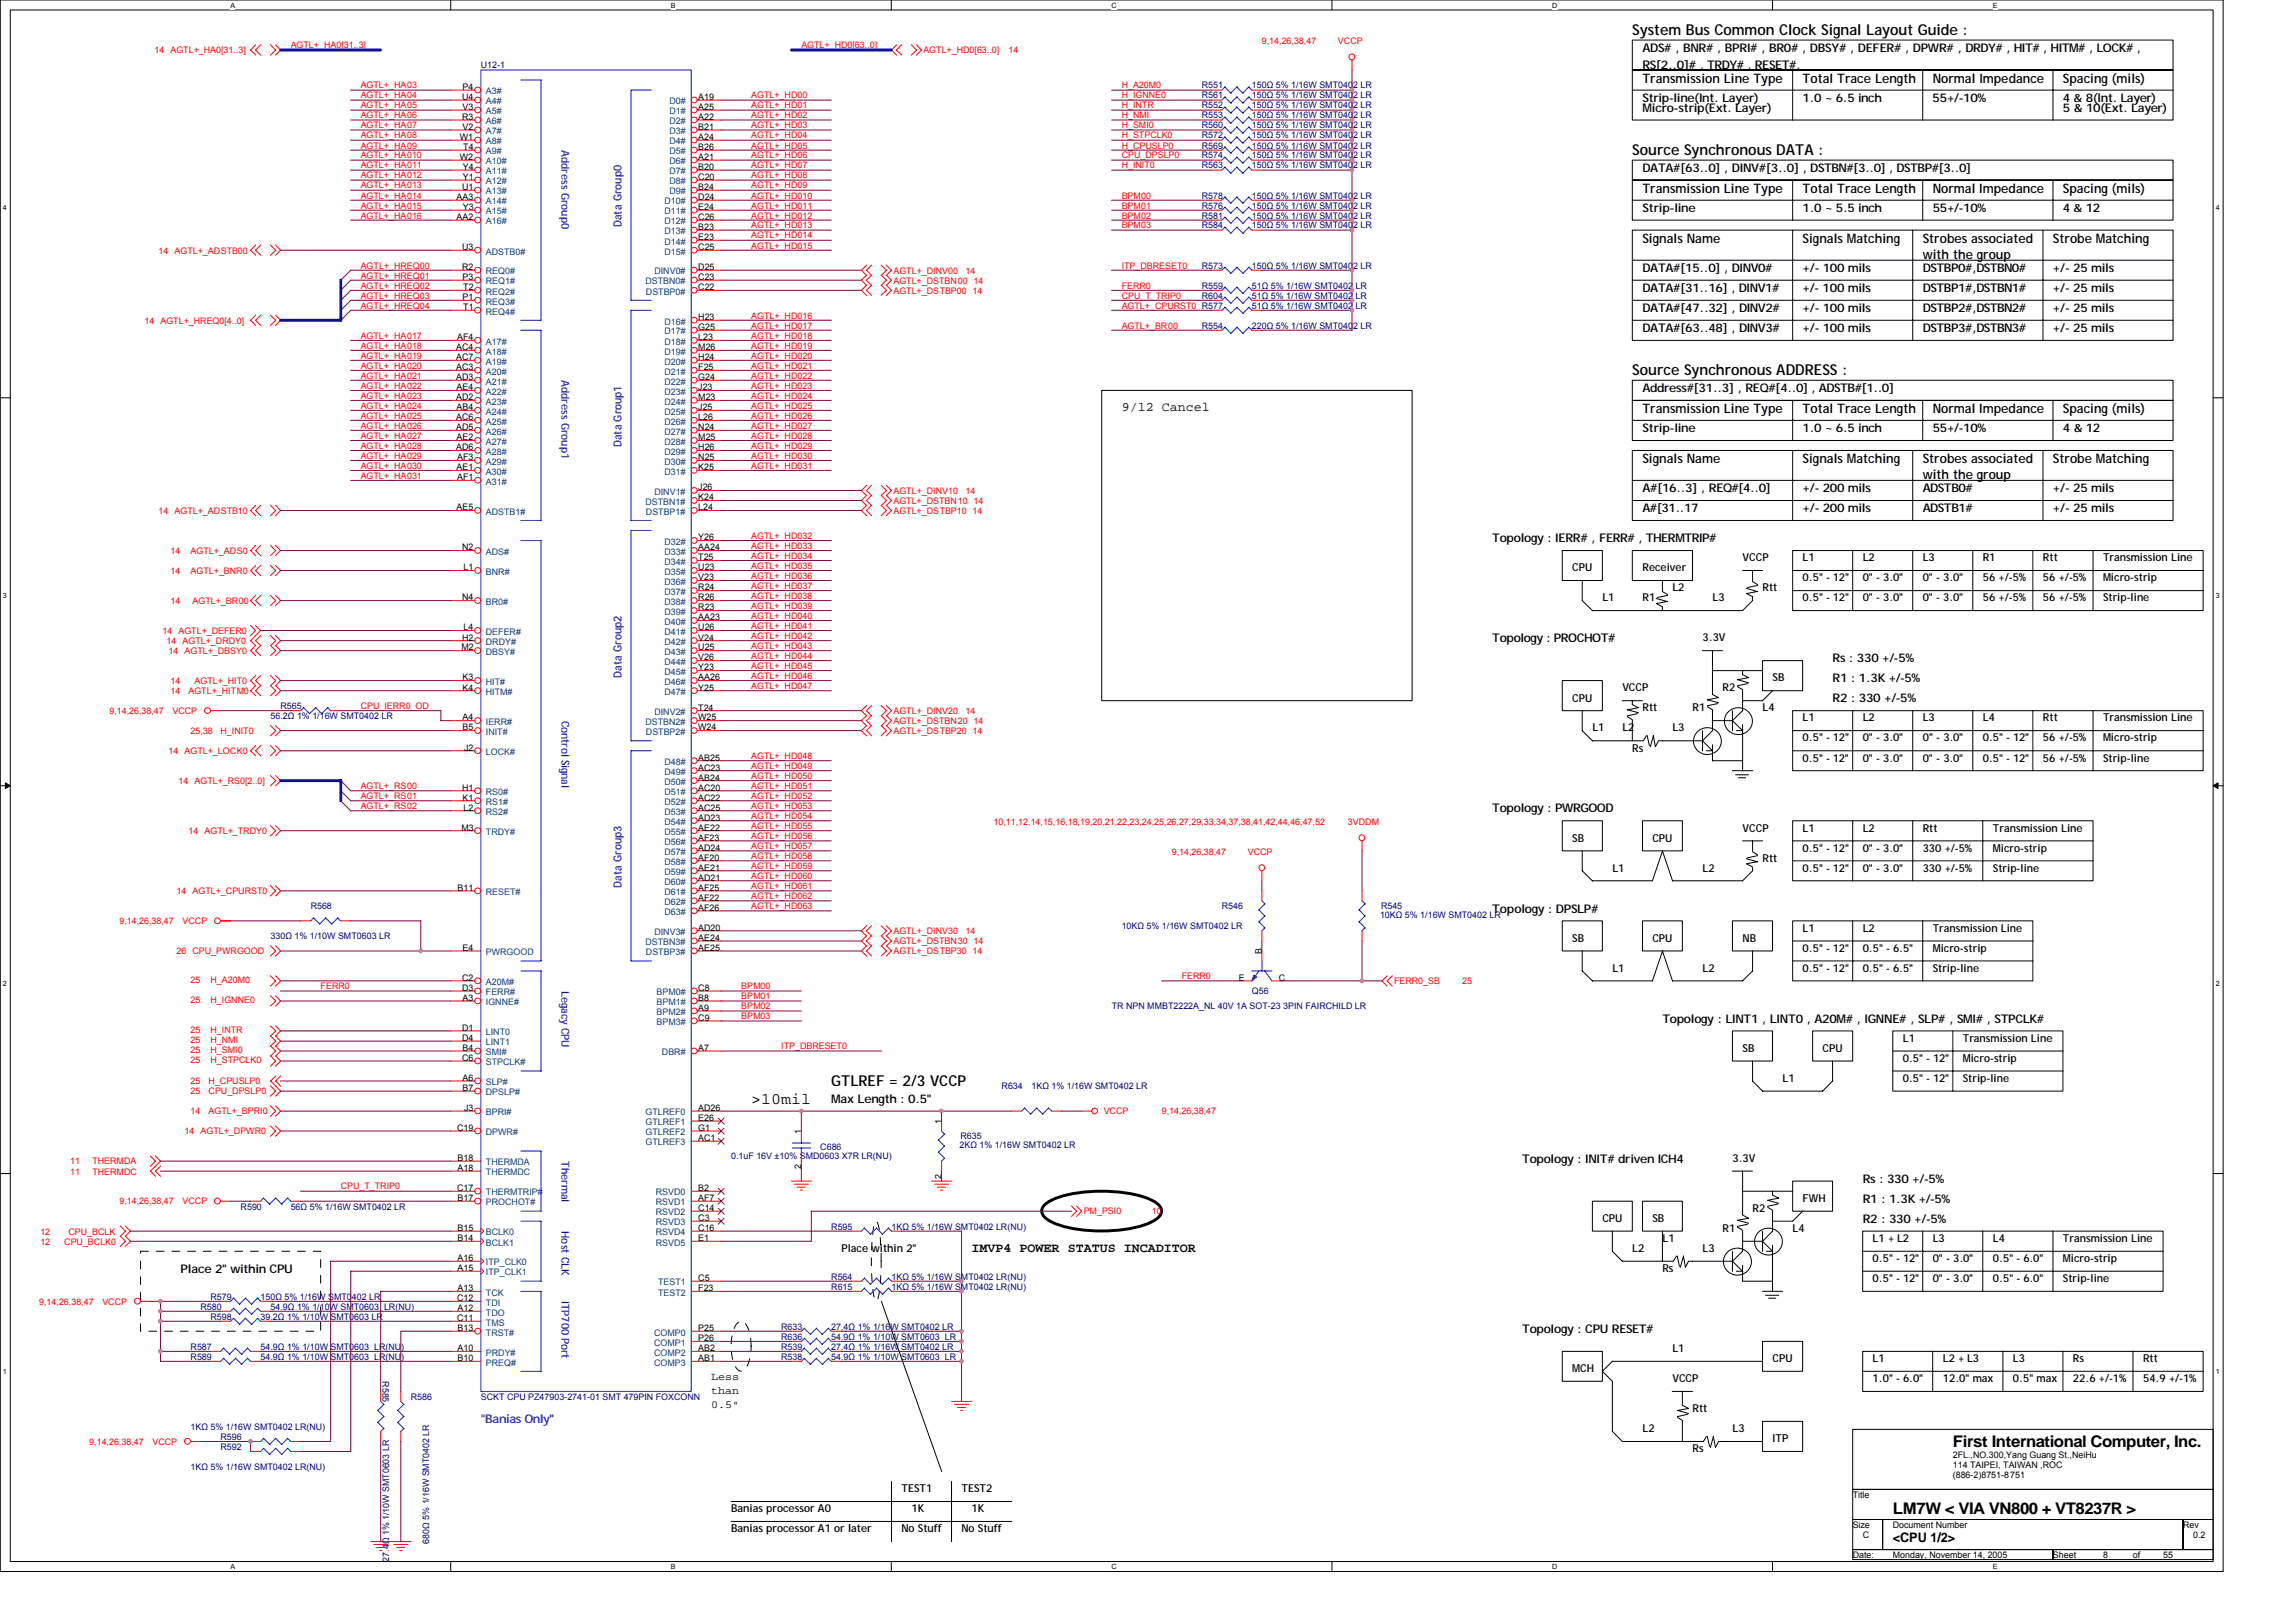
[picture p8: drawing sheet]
<svg xmlns="http://www.w3.org/2000/svg" width="297mm" height="210mm" viewBox="0 0 297 210" stroke-linecap="round" stroke-linejoin="round" font-family="sans-serif">
<defs><g id="words">
<g font-size="2.1">
<text x="97.2" y="142.9">&gt;10mil</text>
<text x="252.6" y="187.3">First International Computer, Inc.</text>
<text x="244.9" y="196">LM7W &lt; VIA VN800 + VT8237R &gt;</text>
</g>
<g font-size="1.9">
<text x="211.2" y="4.5">System Bus Common Clock Signal Layout Guide :</text>
<text x="211.2" y="20.1">Source Synchronous DATA :</text>
<text x="211.2" y="48.6">Source Synchronous ADDRESS :</text>
<text x="107.5" y="140.5">GTLREF = 2/3 VCCP</text>
</g>
<g font-size="1.7">
<text x="212.5" y="10.7">Transmission Line Type</text>
<text x="233.2" y="10.7">Total Trace Length</text>
<text x="250" y="10.7">Normal Impedance</text>
<text x="266.9" y="10.7">Spacing (mils)</text>
<text x="212.5" y="25">Transmission Line Type</text>
<text x="233.2" y="25">Total Trace Length</text>
<text x="250" y="25">Normal Impedance</text>
<text x="266.9" y="25">Spacing (mils)</text>
<text x="212.5" y="31.5">Signals Name</text>
<text x="233.2" y="31.5">Signals Matching</text>
<text x="248.7" y="31.5">Strobes associated</text>
<text x="248.7" y="33.5">with the group</text>
<text x="265.6" y="31.5">Strobe Matching</text>
<text x="145.1" y="53.1">9/12 Cancel</text>
<text x="212.5" y="53.5">Transmission Line Type</text>
<text x="233.2" y="53.5">Total Trace Length</text>
<text x="250" y="53.5">Normal Impedance</text>
<text x="266.9" y="53.5">Spacing (mils)</text>
<text x="212.5" y="60">Signals Name</text>
<text x="233.2" y="60">Signals Matching</text>
<text x="248.7" y="60">Strobes associated</text>
<text x="265.6" y="60">Strobe Matching</text>
<text x="248.7" y="62">with the group</text>
<text x="125.7" y="162">IMVP4 POWER STATUS INCADITOR</text>
<text x="244.9" y="199.5">&lt;CPU 1/2&gt;</text>
</g>
<g font-size="1.5">
<text x="212.5" y="6.7">ADS# , BNR# , BPRI# , BR0# , DBSY# , DEFER# , DPWR# , DRDY# , HIT# , HITM# , LOCK# ,</text>
<text x="212.5" y="8.9">RS[2..0]# , TRDY# , RESET#.</text>
<text x="212.5" y="13.2">Strip-line(Int. Layer)</text>
<text x="212.5" y="14.5">Micro-strip(Ext. Layer)</text>
<text x="233.2" y="13.2">1.0 ~ 6.5 inch</text>
<text x="250" y="13.2">55+/-10%</text>
<text x="266.9" y="13.2">4 &amp; 8(Int. Layer)</text>
<text x="266.9" y="14.5">5 &amp; 10(Ext. Layer)</text>
<text x="212.5" y="22.2">DATA#[63..0] , DINV#[3..0] , DSTBN#[3..0] , DSTBP#[3..0]</text>
<text x="212.5" y="27.4">Strip-line</text>
<text x="233.2" y="27.4">1.0 ~ 5.5 inch</text>
<text x="250" y="27.4">55+/-10%</text>
<text x="266.9" y="27.4">4 &amp; 12</text>
<text x="212.5" y="35.2">DATA#[15..0] , DINV0#</text>
<text x="233.2" y="35.2">+/- 100 mils</text>
<text x="248.7" y="35.2">DSTBP0#,DSTBN0#</text>
<text x="265.6" y="35.2">+/- 25 mils</text>
<text x="212.5" y="37.8">DATA#[31..16] , DINV1#</text>
<text x="212.5" y="40.4">DATA#[47..32] , DINV2#</text>
<text x="233.2" y="37.8">+/- 100 mils</text>
<text x="233.2" y="40.4">+/- 100 mils</text>
<text x="248.7" y="37.8">DSTBP1#,DSTBN1#</text>
<text x="248.7" y="40.4">DSTBP2#,DSTBN2#</text>
<text x="265.6" y="37.8">+/- 25 mils</text>
<text x="265.6" y="40.4">+/- 25 mils</text>
<text x="212.5" y="42.9">DATA#[63..48] , DINV3#</text>
<text x="233.2" y="42.9">+/- 100 mils</text>
<text x="248.7" y="42.9">DSTBP3#,DSTBN3#</text>
<text x="265.6" y="42.9">+/- 25 mils</text>
<text x="212.5" y="50.7">Address#[31..3] , REQ#[4..0] , ADSTB#[1..0]</text>
<text x="212.5" y="55.9">Strip-line</text>
<text x="233.2" y="55.9">1.0 ~ 6.5 inch</text>
<text x="250" y="55.9">55+/-10%</text>
<text x="266.9" y="55.9">4 &amp; 12</text>
<text x="212.5" y="63.7">A#[16..3] , REQ#[4..0]</text>
<text x="233.2" y="63.7">+/- 200 mils</text>
<text x="248.7" y="63.7">ADSTB0#</text>
<text x="265.6" y="63.7">+/- 25 mils</text>
<text x="193.1" y="70.1">Topology : IERR# , FERR# , THERMTRIP#</text>
<text x="212.5" y="66.3">A#[31..17</text>
<text x="233.2" y="66.3">+/- 200 mils</text>
<text x="248.7" y="66.3">ADSTB1#</text>
<text x="265.6" y="66.3">+/- 25 mils</text>
<text x="193.1" y="83.1">Topology : PROCHOT#</text>
<text x="237.1" y="85.7">Rs : 330 +/-5%</text>
<text x="237.1" y="88.3">R1 : 1.3K +/-5%</text>
<text x="237.1" y="90.9">R2 : 330 +/-5%</text>
<text x="193.1" y="105.1">Topology : PWRGOOD</text>
<text x="193.1" y="118.1">Topology : DPSLP#</text>
<text x="215.1" y="132.3">Topology : LINT1 , LINT0 , A20M# , IGNNE# , SLP# , SMI# , STPCLK#</text>
<text x="107.5" y="142.7">Max Length : 0.5&quot;</text>
<text x="196.9" y="150.5">Topology : INIT# driven ICH4</text>
<text x="241" y="153.1">Rs : 330 +/-5%</text>
<text x="241" y="155.7">R1 : 1.3K +/-5%</text>
<text x="241" y="158.2">R2 : 330 +/-5%</text>
<text x="23.3" y="164.7">Place 2&quot; within CPU</text>
<text x="196.9" y="172.5">Topology : CPU RESET#</text>
</g>
<text font-size="1.5" fill="#00f" x="62.2" y="184.1">&quot;Banias Only&quot;</text>
<g font-size="1.4" fill="#00f">
<text x="72.6" y="19.4" transform="rotate(90 72.6 19.4)">Address Group0</text>
<text x="80.4" y="29.4" transform="rotate(-90 80.4 29.4)">Data Group0</text>
<text x="72.6" y="49.2" transform="rotate(90 72.6 49.2)">Address Group1</text>
<text x="80.4" y="57.9" transform="rotate(-90 80.4 57.9)">Data Group1</text>
<text x="80.4" y="87.7" transform="rotate(-90 80.4 87.7)">Data Group2</text>
<text x="72.6" y="93.3" transform="rotate(90 72.6 93.3)">Control Signal</text>
<text x="80.4" y="114.9" transform="rotate(-90 80.4 114.9)">Data Group3</text>
<text x="72.6" y="128.2" transform="rotate(90 72.6 128.2)">Legacy CPU</text>
<text x="72.6" y="150.3" transform="rotate(90 72.6 150.3)">Thermal</text>
<text x="72.6" y="159.3" transform="rotate(90 72.6 159.3)">Host CLK</text>
<text x="72.6" y="168.4" transform="rotate(90 72.6 168.4)">ITP700 Port</text>
</g>
<g font-size="1.4">
<text x="203.4" y="73.9">CPU</text>
<text x="207.3" y="77.8">L1</text>
<text x="212.5" y="77.8">R1</text>
<text x="212.5" y="73.9">Receiver</text>
<text x="216.4" y="76.5">L2</text>
<text x="221.5" y="77.8">L3</text>
<text x="225.4" y="72.6">VCCP</text>
<text x="228" y="76.5">Rtt</text>
<text x="233.2" y="72.6">L1</text>
<text x="233.2" y="75.2">0.5&quot; - 12&quot;</text>
<text x="233.2" y="77.8">0.5&quot; - 12&quot;</text>
<text x="241" y="77.8">0&quot; - 3.0&quot;</text>
<text x="241" y="75.2">0&quot; - 3.0&quot;</text>
<text x="241" y="72.6">L2</text>
<text x="248.7" y="75.2">0&quot; - 3.0&quot;</text>
<text x="248.7" y="77.8">0&quot; - 3.0&quot;</text>
<text x="248.7" y="72.6">L3</text>
<text x="256.5" y="75.2">56 +/-5%</text>
<text x="256.5" y="77.8">56 +/-5%</text>
<text x="256.5" y="72.6">R1</text>
<text x="264.3" y="75.2">56 +/-5%</text>
<text x="264.3" y="77.8">56 +/-5%</text>
<text x="264.3" y="72.6">Rtt</text>
<text x="272.1" y="75.2">Micro-strip</text>
<text x="272.1" y="77.8">Strip-line</text>
<text x="272.1" y="72.6">Transmission Line</text>
<text x="220.3" y="83">3.3V</text>
<text x="209.9" y="89.5">VCCP</text>
<text x="222.8" y="89.5">R2</text>
<text x="229.3" y="88.2">SB</text>
<text x="203.4" y="90.8">CPU</text>
<text x="206" y="94.7">L1</text>
<text x="209.9" y="94.7">L2</text>
<text x="212.5" y="92.1">Rtt</text>
<text x="216.4" y="94.7">L3</text>
<text x="219" y="92.1">R1</text>
<text x="228" y="92.1">L4</text>
<text x="233.2" y="93.4">L1</text>
<text x="233.2" y="95.9">0.5&quot; - 12&quot;</text>
<text x="241" y="95.9">0&quot; - 3.0&quot;</text>
<text x="241" y="93.4">L2</text>
<text x="248.7" y="93.4">L3</text>
<text x="248.7" y="95.9">0&quot; - 3.0&quot;</text>
<text x="256.5" y="93.4">L4</text>
<text x="256.5" y="95.9">0.5&quot; - 12&quot;</text>
<text x="264.3" y="93.4">Rtt</text>
<text x="264.3" y="95.9">56 +/-5%</text>
<text x="272.1" y="95.9">Micro-strip</text>
<text x="272.1" y="93.4">Transmission Line</text>
<text x="211.2" y="97.3">Rs</text>
<text x="233.2" y="98.6">0.5&quot; - 12&quot;</text>
<text x="241" y="98.6">0&quot; - 3.0&quot;</text>
<text x="248.7" y="98.6">0&quot; - 3.0&quot;</text>
<text x="256.5" y="98.6">0.5&quot; - 12&quot;</text>
<text x="264.3" y="98.6">56 +/-5%</text>
<text x="272.1" y="98.6">Strip-line</text>
<text x="225.4" y="107.6">VCCP</text>
<text x="233.2" y="107.6">L1</text>
<text x="241" y="107.6">L2</text>
<text x="248.7" y="107.6">Rtt</text>
<text x="257.8" y="107.6">Transmission Line</text>
<text x="203.4" y="108.9">SB</text>
<text x="208.6" y="112.8">L1</text>
<text x="213.8" y="108.9">CPU</text>
<text x="220.3" y="112.8">L2</text>
<text x="228" y="111.5">Rtt</text>
<text x="233.2" y="112.8">0.5&quot; - 12&quot;</text>
<text x="233.2" y="110.2">0.5&quot; - 12&quot;</text>
<text x="241" y="110.2">0&quot; - 3.0&quot;</text>
<text x="241" y="112.8">0&quot; - 3.0&quot;</text>
<text x="248.7" y="112.8">330 +/-5%</text>
<text x="248.7" y="110.2">330 +/-5%</text>
<text x="257.8" y="112.8">Strip-line</text>
<text x="257.8" y="110.2">Micro-strip</text>
<text x="203.4" y="121.9">SB</text>
<text x="208.6" y="125.8">L1</text>
<text x="213.8" y="121.9">CPU</text>
<text x="220.3" y="125.8">L2</text>
<text x="225.4" y="121.9">NB</text>
<text x="233.2" y="125.8">0.5&quot; - 12&quot;</text>
<text x="233.2" y="120.6">L1</text>
<text x="233.2" y="123.2">0.5&quot; - 12&quot;</text>
<text x="241" y="120.6">L2</text>
<text x="241" y="123.2">0.5&quot; - 6.5&quot;</text>
<text x="241" y="125.8">0.5&quot; - 6.5&quot;</text>
<text x="250" y="125.8">Strip-line</text>
<text x="250" y="123.2">Micro-strip</text>
<text x="250" y="120.6">Transmission Line</text>
<text x="225.4" y="136.1">SB</text>
<text x="235.8" y="136.1">CPU</text>
<text x="246.2" y="134.8">L1</text>
<text x="246.2" y="137.4">0.5&quot; - 12&quot;</text>
<text x="253.9" y="137.4">Micro-strip</text>
<text x="253.9" y="134.8">Transmission Line</text>
<text x="230.6" y="140">L1</text>
<text x="246.2" y="140">0.5&quot; - 12&quot;</text>
<text x="253.9" y="140">Strip-line</text>
<text x="224.1" y="150.4">3.3V</text>
<text x="233.2" y="155.6">FWH</text>
<text x="207.3" y="158.1">CPU</text>
<text x="213.8" y="158.1">SB</text>
<text x="215.1" y="160.7">L1</text>
<text x="222.8" y="159.4">R1</text>
<text x="226.7" y="156.8">R2</text>
<text x="231.9" y="159.4">L4</text>
<text x="242.3" y="160.7">L1 + L2</text>
<text x="250" y="160.7">L3</text>
<text x="257.8" y="160.7">L4</text>
<text x="266.9" y="160.7">Transmission Line</text>
<text x="108.9" y="162">Place within 2&quot;</text>
<text x="211.2" y="162">L2</text>
<text x="215.1" y="164.6">Rs</text>
<text x="220.3" y="162">L3</text>
<text x="242.3" y="163.3">0.5&quot; - 12&quot;</text>
<text x="242.3" y="165.9">0.5&quot; - 12&quot;</text>
<text x="250" y="163.3">0&quot; - 3.0&quot;</text>
<text x="250" y="165.9">0&quot; - 3.0&quot;</text>
<text x="257.8" y="163.3">0.5&quot; - 6.0&quot;</text>
<text x="257.8" y="165.9">0.5&quot; - 6.0&quot;</text>
<text x="266.9" y="163.3">Micro-strip</text>
<text x="266.9" y="165.9">Strip-line</text>
<text x="92" y="178.6">Less</text>
<text x="203.4" y="177.6">MCH</text>
<text x="216.4" y="175">L1</text>
<text x="216.4" y="178.9">VCCP</text>
<text x="229.3" y="176.3">CPU</text>
<text x="242.3" y="178.9">1.0&quot; - 6.0&quot;</text>
<text x="242.3" y="176.3">L1</text>
<text x="251.4" y="176.3">L2 + L3</text>
<text x="251.4" y="178.9">12.0&quot; max</text>
<text x="260.4" y="178.9">0.5&quot; max</text>
<text x="260.4" y="176.3">L3</text>
<text x="268.2" y="176.3">Rs</text>
<text x="268.2" y="178.9">22.6 +/-1%</text>
<text x="277.3" y="178.9">54.9 +/-1%</text>
<text x="277.3" y="176.3">Rtt</text>
<text x="92" y="180.4">than</text>
<text x="92" y="182.3">0.5&quot;</text>
<text x="212.5" y="185.3">L2</text>
<text x="219" y="182.8">Rtt</text>
<text x="224.1" y="185.3">L3</text>
<text x="219" y="187.9">Rs</text>
<text x="229.3" y="186.6">ITP</text>
<text x="94.6" y="195.7">Banias processor A0</text>
<text x="116.6" y="193.1">TEST1</text>
<text x="117.9" y="195.7">1K</text>
<text x="124.4" y="193.1">TEST2</text>
<text x="125.7" y="195.7">1K</text>
<text x="94.6" y="198.3">Banias processor A1 or later</text>
<text x="116.6" y="198.3">No Stuff</text>
<text x="124.4" y="198.3">No Stuff</text>
</g>
<g font-size="1.2" fill="#f00">
<text x="163.3" y="5.7">9,14,26,38,47</text>
<text x="173.1" y="5.7">VCCP</text>
<text x="20" y="6.9">14 AGTL+_HA0[31..3]</text>
<text x="37.6" y="6.3">AGTL+_HA0[31..3]</text>
<text x="46.7" y="11.4">AGTL+_HA03</text>
<text x="103.7" y="6.3">AGTL+_HD0[63..0]</text>
<text x="119.5" y="6.9">AGTL+_HD0[63..0]</text>
<text x="130.5" y="6.9">14</text>
<text x="145.1" y="11.4">H_A20M0</text>
<text x="46.7" y="14">AGTL+_HA05</text>
<text x="46.7" y="17.9">AGTL+_HA08</text>
<text x="46.7" y="12.7">AGTL+_HA04</text>
<text x="46.7" y="15.3">AGTL+_HA06</text>
<text x="46.7" y="16.6">AGTL+_HA07</text>
<text x="97.2" y="14">AGTL+_HD01</text>
<text x="97.2" y="17.9">AGTL+_HD04</text>
<text x="97.2" y="12.7">AGTL+_HD00</text>
<text x="97.2" y="16.6">AGTL+_HD03</text>
<text x="97.2" y="15.3">AGTL+_HD02</text>
<text x="145.1" y="12.7">H_IGNNE0</text>
<text x="145.1" y="14">H_INTR</text>
<text x="145.1" y="15.3">H_NMI</text>
<text x="145.1" y="16.6">H_SMI0</text>
<text x="145.1" y="17.9">H_STPCLK0</text>
<text x="46.7" y="23.1">AGTL+_HA012</text>
<text x="46.7" y="21.8">AGTL+_HA011</text>
<text x="46.7" y="20.5">AGTL+_HA010</text>
<text x="46.7" y="19.2">AGTL+_HA09</text>
<text x="97.2" y="21.8">AGTL+_HD07</text>
<text x="97.2" y="19.2">AGTL+_HD05</text>
<text x="97.2" y="23.1">AGTL+_HD08</text>
<text x="97.2" y="20.5">AGTL+_HD06</text>
<text x="145.1" y="19.2">H_CPUSLP0</text>
<text x="145.1" y="20.5">CPU_DPSLP0</text>
<text x="145.1" y="21.8">H_INIT0</text>
<text x="46.7" y="24.4">AGTL+_HA013</text>
<text x="46.7" y="27">AGTL+_HA015</text>
<text x="46.7" y="28.3">AGTL+_HA016</text>
<text x="46.7" y="25.7">AGTL+_HA014</text>
<text x="97.2" y="27">AGTL+_HD011</text>
<text x="97.2" y="25.7">AGTL+_HD010</text>
<text x="97.2" y="28.3">AGTL+_HD012</text>
<text x="97.2" y="29.6">AGTL+_HD013</text>
<text x="97.2" y="24.4">AGTL+_HD09</text>
<text x="145.1" y="25.7">BPM00</text>
<text x="145.1" y="27">BPM01</text>
<text x="145.1" y="28.3">BPM02</text>
<text x="145.1" y="29.6">BPM03</text>
<text x="20.5" y="32.8">14 AGTL+_ADSTB00</text>
<text x="46.7" y="34.8">AGTL+_HREQ00</text>
<text x="97.2" y="32.2">AGTL+_HD015</text>
<text x="97.2" y="30.9">AGTL+_HD014</text>
<text x="115.6" y="35.4">AGTL+_DINV00</text>
<text x="124.9" y="35.4">14</text>
<text x="145.1" y="34.8">ITP_DBRESET0</text>
<text x="18.7" y="41.9">14 AGTL+_HREQ0[4..0]</text>
<text x="46.7" y="38.7">AGTL+_HREQ03</text>
<text x="46.7" y="39.9">AGTL+_HREQ04</text>
<text x="46.7" y="36">AGTL+_HREQ01</text>
<text x="46.7" y="37.3">AGTL+_HREQ02</text>
<text x="97.2" y="41.2">AGTL+_HD016</text>
<text x="115.6" y="38">AGTL+_DSTBP00 14</text>
<text x="115.6" y="36.7">AGTL+_DSTBN00 14</text>
<text x="145.1" y="37.3">FERR0</text>
<text x="145.1" y="38.7">CPU_T_TRIP0</text>
<text x="145.1" y="39.9">AGTL+_CPURST0 R577</text>
<text x="46.7" y="45.1">AGTL+_HA018</text>
<text x="46.7" y="43.8">AGTL+_HA017</text>
<text x="46.7" y="47.7">AGTL+_HA020</text>
<text x="46.7" y="46.4">AGTL+_HA019</text>
<text x="97.2" y="42.5">AGTL+_HD017</text>
<text x="97.2" y="45.1">AGTL+_HD019</text>
<text x="97.2" y="43.8">AGTL+_HD018</text>
<text x="97.2" y="47.7">AGTL+_HD021</text>
<text x="97.2" y="46.4">AGTL+_HD020</text>
<text x="145.1" y="42.5">AGTL+_BR00</text>
<text x="46.7" y="50.3">AGTL+_HA022</text>
<text x="46.7" y="52.9">AGTL+_HA024</text>
<text x="46.7" y="51.6">AGTL+_HA023</text>
<text x="46.7" y="49">AGTL+_HA021</text>
<text x="97.2" y="49">AGTL+_HD022</text>
<text x="97.2" y="51.6">AGTL+_HD024</text>
<text x="97.2" y="52.9">AGTL+_HD025</text>
<text x="97.2" y="50.3">AGTL+_HD023</text>
<text x="46.7" y="58.1">AGTL+_HA028</text>
<text x="46.7" y="56.8">AGTL+_HA027</text>
<text x="46.7" y="54.2">AGTL+_HA025</text>
<text x="46.7" y="59.4">AGTL+_HA029</text>
<text x="46.7" y="55.5">AGTL+_HA026</text>
<text x="97.2" y="58.1">AGTL+_HD029</text>
<text x="97.2" y="56.8">AGTL+_HD028</text>
<text x="97.2" y="54.2">AGTL+_HD026</text>
<text x="97.2" y="59.4">AGTL+_HD030</text>
<text x="97.2" y="55.5">AGTL+_HD027</text>
<text x="46.7" y="60.7">AGTL+_HA030</text>
<text x="46.7" y="62">AGTL+_HA031</text>
<text x="97.2" y="60.7">AGTL+_HD031</text>
<text x="115.6" y="63.9">AGTL+_DINV10</text>
<text x="115.6" y="65.2">AGTL+_DSTBN10 14</text>
<text x="124.9" y="63.9">14</text>
<text x="20.5" y="66.5">14 AGTL+_ADSTB10</text>
<text x="22.1" y="71.7">14</text>
<text x="24.7" y="71.7">AGTL+_ADS0</text>
<text x="97.2" y="69.7">AGTL+_HD032</text>
<text x="97.2" y="71">AGTL+_HD033</text>
<text x="115.6" y="66.5">AGTL+_DSTBP10 14</text>
<text x="22.1" y="74.3">14</text>
<text x="24.7" y="74.3">AGTL+_BNR0</text>
<text x="97.2" y="74.9">AGTL+_HD036</text>
<text x="97.2" y="77.5">AGTL+_HD038</text>
<text x="97.2" y="72.3">AGTL+_HD034</text>
<text x="97.2" y="76.2">AGTL+_HD037</text>
<text x="97.2" y="73.6">AGTL+_HD035</text>
<text x="21" y="82">14 AGTL+_DEFER0</text>
<text x="21.5" y="83.3">14 AGTL+_DRDY0</text>
<text x="22.1" y="78.1">14</text>
<text x="24.9" y="78.1">AGTL+_BR00</text>
<text x="97.2" y="81.4">AGTL+_HD041</text>
<text x="97.2" y="80.1">AGTL+_HD040</text>
<text x="97.2" y="82.7">AGTL+_HD042</text>
<text x="97.2" y="84">AGTL+_HD043</text>
<text x="97.2" y="78.8">AGTL+_HD039</text>
<text x="21.8" y="84.6">14 AGTL+_DBSY0</text>
<text x="22.1" y="89.8">14</text>
<text x="22.1" y="88.5">14</text>
<text x="24.4" y="89.8">AGTL+_HITM0</text>
<text x="25.2" y="88.5">AGTL+_HIT0</text>
<text x="97.2" y="87.9">AGTL+_HD046</text>
<text x="97.2" y="85.3">AGTL+_HD044</text>
<text x="97.2" y="86.6">AGTL+_HD045</text>
<text x="97.2" y="89.2">AGTL+_HD047</text>
<text x="14.2" y="92.4">9,14,26,38,47</text>
<text x="22.3" y="92.4">VCCP</text>
<text x="24.7" y="95">25,38</text>
<text x="28.5" y="95">H_INIT0</text>
<text x="46.7" y="91.8">CPU_IERR0_OD</text>
<text x="115.6" y="95">AGTL+_DSTBP20 14</text>
<text x="115.6" y="92.4">AGTL+_DINV20</text>
<text x="115.6" y="93.7">AGTL+_DSTBN20 14</text>
<text x="124.9" y="92.4">14</text>
<text x="21.8" y="97.6">14 AGTL+_LOCK0</text>
<text x="23.1" y="101.5">14 AGTL+_RS0[2..0]</text>
<text x="97.2" y="99.5">AGTL+_HD049</text>
<text x="97.2" y="100.8">AGTL+_HD050</text>
<text x="97.2" y="98.2">AGTL+_HD048</text>
<text x="24.4" y="107.9">14 AGTL+_TRDY0</text>
<text x="46.7" y="103.4">AGTL+_RS01</text>
<text x="46.7" y="102.1">AGTL+_RS00</text>
<text x="46.7" y="104.7">AGTL+_RS02</text>
<text x="97.2" y="107.3">AGTL+_HD055</text>
<text x="97.2" y="104.7">AGTL+_HD053</text>
<text x="97.2" y="103.4">AGTL+_HD052</text>
<text x="97.2" y="106">AGTL+_HD054</text>
<text x="97.2" y="102.1">AGTL+_HD051</text>
<text x="128.5" y="106.8">10,11,12,14,15,16,18,19,20,21,22,23,24,25,26,27,29,33,34,37,38,41,42,44,46,47,52</text>
<text x="174.4" y="106.8">3VDDM</text>
<text x="97.2" y="109.9">AGTL+_HD057</text>
<text x="97.2" y="113.8">AGTL+_HD060</text>
<text x="97.2" y="111.2">AGTL+_HD058</text>
<text x="97.2" y="108.6">AGTL+_HD056</text>
<text x="97.2" y="112.5">AGTL+_HD059</text>
<text x="151.6" y="110.7">9,14,26,38,47</text>
<text x="161.4" y="110.7">VCCP</text>
<text x="15.4" y="119.6">9,14,26,38,47</text>
<text x="22.8" y="115.7">14 AGTL+_CPURST0</text>
<text x="23.6" y="119.6">VCCP</text>
<text x="97.2" y="115.1">AGTL+_HD061</text>
<text x="97.2" y="116.4">AGTL+_HD062</text>
<text x="97.2" y="117.7">AGTL+_HD063</text>
<text x="22.8" y="123.5">26 CPU_PWRGOOD</text>
<text x="115.6" y="120.9">AGTL+_DINV30</text>
<text x="115.6" y="122.2">AGTL+_DSTBN30 14</text>
<text x="115.6" y="123.5">AGTL+_DSTBP30 14</text>
<text x="124.9" y="120.9">14</text>
<text x="24.7" y="127.3">25</text>
<text x="24.7" y="129.8">25</text>
<text x="27.2" y="127.3">H_A20M0</text>
<text x="27.2" y="129.8">H_IGNNE0</text>
<text x="41.5" y="128">FERR0</text>
<text x="95.9" y="128">BPM00</text>
<text x="95.9" y="129.3">BPM01</text>
<text x="95.9" y="130.6">BPM02</text>
<text x="95.9" y="131.9">BPM03</text>
<text x="152.9" y="126.7">FERR0</text>
<text x="180.4" y="127.4">FERR0_SB</text>
<text x="189.2" y="127.4">25</text>
<text x="24.7" y="133.7">25</text>
<text x="24.7" y="135">25</text>
<text x="24.7" y="137.6">25</text>
<text x="24.7" y="136.3">25</text>
<text x="27.2" y="133.7">H_INTR</text>
<text x="27.2" y="135">H_NMI</text>
<text x="27.2" y="137.6">H_STPCLK0</text>
<text x="27.2" y="136.3">H_SMI0</text>
<text x="101.1" y="135.8">ITP_DBRESET0</text>
<text x="24.7" y="141.6">25</text>
<text x="24.7" y="140.3">25</text>
<text x="27" y="141.6">CPU_DPSLP0</text>
<text x="27" y="140.3">H_CPUSLP0</text>
<text x="23.9" y="146.8">14 AGTL+_DPWR0</text>
<text x="24.7" y="144.2">14</text>
<text x="27" y="144.2">AGTL+_BPRI0</text>
<text x="142.8" y="144.2">VCCP</text>
<text x="150.3" y="144.2">9,14,26,38,47</text>
<text x="9.1" y="150.7">11</text>
<text x="9.1" y="152">11</text>
<text x="12" y="150.7">THERMDA</text>
<text x="12" y="152">THERMDC</text>
<text x="15.4" y="155.9">9,14,26,38,47</text>
<text x="23.6" y="155.9">VCCP</text>
<text x="44.1" y="153.9">CPU_T_TRIP0</text>
<text x="5.2" y="159.8">12</text>
<text x="5.2" y="161.1">12</text>
<text x="8.3" y="161.1">CPU_BCLK0</text>
<text x="8.8" y="159.8">CPU_BCLK</text>
<text x="140.2" y="157.2">PM_PSI0</text>
<text x="149" y="157.2">10</text>
<text x="5.1" y="168.8">9,14,26,38,47</text>
<text x="13.2" y="168.8">VCCP</text>
<text x="11.6" y="187">9,14,26,38,47</text>
<text x="19.7" y="187">VCCP</text>
</g>
<g font-size="1.2">
<text x="59.9" y="11.6">P4</text>
<text x="59.8" y="12.9">U4</text>
<text x="59.8" y="15.5">R3</text>
<text x="59.9" y="14.2">V3</text>
<text x="59.9" y="16.8">V2</text>
<text x="90.3" y="12.9">A19</text>
<text x="90.3" y="14.2">A25</text>
<text x="90.3" y="15.5">A22</text>
<text x="90.3" y="16.8">B21</text>
<text x="59.5" y="18.1">W1</text>
<text x="59.5" y="20.7">W2</text>
<text x="59.9" y="22">Y4</text>
<text x="59.9" y="23.3">Y1</text>
<text x="59.9" y="19.4">T4</text>
<text x="90.3" y="18.1">A24</text>
<text x="90.3" y="19.4">B26</text>
<text x="90.3" y="20.7">A21</text>
<text x="90.3" y="22">B20</text>
<text x="90.3" y="23.3">C20</text>
<text x="59.1" y="25.9">AA3</text>
<text x="59.1" y="28.5">AA2</text>
<text x="59.8" y="24.6">U1</text>
<text x="59.9" y="27.2">Y3</text>
<text x="90.3" y="24.6">B24</text>
<text x="90.3" y="25.9">D24</text>
<text x="90.3" y="27.2">E24</text>
<text x="90.3" y="28.5">C26</text>
<text x="90.3" y="29.8">B23</text>
<text x="59.8" y="34.9">R2</text>
<text x="59.8" y="32.4">U3</text>
<text x="90.3" y="31.1">E23</text>
<text x="90.3" y="32.4">C25</text>
<text x="90.3" y="34.9">D25</text>
<text x="59.9" y="36.2">P3</text>
<text x="59.9" y="38.8">P1</text>
<text x="59.9" y="37.5">T2</text>
<text x="59.9" y="40.1">T1</text>
<text x="90.3" y="41.4">H23</text>
<text x="90.3" y="36.2">C23</text>
<text x="90.3" y="37.5">C22</text>
<text x="59" y="45.3">AC4</text>
<text x="59" y="46.6">AC7</text>
<text x="59" y="47.9">AC3</text>
<text x="59.1" y="44">AF4</text>
<text x="90.3" y="42.7">G25</text>
<text x="90.3" y="44">L23</text>
<text x="90.3" y="45.3">M26</text>
<text x="90.3" y="46.6">H24</text>
<text x="90.3" y="47.9">F25</text>
<text x="59" y="49.2">AD3</text>
<text x="59" y="51.8">AD2</text>
<text x="59.1" y="50.5">AE4</text>
<text x="59.1" y="53.1">AB4</text>
<text x="90.3" y="49.2">G24</text>
<text x="90.3" y="50.5">J23</text>
<text x="90.3" y="51.8">M23</text>
<text x="90.3" y="53.1">J25</text>
<text x="59" y="54.4">AC6</text>
<text x="59" y="55.7">AD5</text>
<text x="59" y="58.3">AD6</text>
<text x="59.1" y="57">AE2</text>
<text x="59.1" y="59.6">AF3</text>
<text x="90.3" y="54.4">L26</text>
<text x="90.3" y="55.7">N24</text>
<text x="90.3" y="57">M25</text>
<text x="90.3" y="58.3">H26</text>
<text x="90.3" y="59.6">N25</text>
<text x="59.1" y="60.9">AE1</text>
<text x="59.1" y="62.1">AF1</text>
<text x="90.3" y="60.9">K25</text>
<text x="90.3" y="63.5">J26</text>
<text x="90.3" y="64.7">K24</text>
<text x="59.1" y="66">AE5</text>
<text x="59.8" y="71.2">N2</text>
<text x="90.3" y="69.9">Y26</text>
<text x="90.3" y="71.2">AA24</text>
<text x="90.3" y="66">L24</text>
<text x="59.8" y="77.7">N4</text>
<text x="60" y="73.8">L1</text>
<text x="90.3" y="72.5">T25</text>
<text x="90.3" y="73.8">U23</text>
<text x="90.3" y="75.1">V23</text>
<text x="90.3" y="76.4">R24</text>
<text x="90.3" y="77.7">R26</text>
<text x="59.8" y="82.9">H2</text>
<text x="60" y="81.6">L4</text>
<text x="90.3" y="79">R23</text>
<text x="90.3" y="80.3">AA23</text>
<text x="90.3" y="81.6">U26</text>
<text x="90.3" y="82.9">V24</text>
<text x="59.7" y="84.2">M2</text>
<text x="59.9" y="89.4">K4</text>
<text x="59.9" y="88.1">K3</text>
<text x="90.3" y="84.2">U25</text>
<text x="90.3" y="85.5">V26</text>
<text x="90.3" y="86.8">Y23</text>
<text x="90.3" y="88.1">AA26</text>
<text x="90.3" y="89.4">Y25</text>
<text x="59.9" y="93.2">A4</text>
<text x="59.9" y="94.5">B5</text>
<text x="90.3" y="91.9">T24</text>
<text x="90.3" y="93.2">W25</text>
<text x="90.3" y="94.5">W24</text>
<text x="60" y="97.1">J2</text>
<text x="90.3" y="98.4">AB25</text>
<text x="90.3" y="99.7">AC23</text>
<text x="90.3" y="101">AB24</text>
<text x="59.7" y="107.5">M3</text>
<text x="59.8" y="102.3">H1</text>
<text x="59.9" y="103.6">K1</text>
<text x="60" y="104.9">L2</text>
<text x="90.3" y="102.3">AC20</text>
<text x="90.3" y="103.6">AC22</text>
<text x="90.3" y="104.9">AC25</text>
<text x="90.3" y="106.2">AD23</text>
<text x="90.3" y="107.5">AE22</text>
<text x="90.3" y="108.8">AF23</text>
<text x="90.3" y="110.1">AD24</text>
<text x="90.3" y="111.4">AF20</text>
<text x="90.3" y="112.7">AE21</text>
<text x="90.3" y="114">AD21</text>
<text x="59.2" y="115.3">B11</text>
<text x="90.3" y="115.3">AF25</text>
<text x="90.3" y="116.6">AF22</text>
<text x="90.3" y="117.9">AF26</text>
<text x="59.9" y="123">E4</text>
<text x="90.3" y="120.4">AD20</text>
<text x="90.3" y="121.8">AE24</text>
<text x="90.3" y="123">AE25</text>
<text x="163.2" y="123.4" transform="rotate(-90 163.2 123.4)">B</text>
<text x="59.8" y="128.2">D3</text>
<text x="59.8" y="126.9">C2</text>
<text x="59.9" y="129.5">A3</text>
<text x="90.3" y="130.8">A9</text>
<text x="90.3" y="129.5">B8</text>
<text x="90.3" y="128.2">C8</text>
<text x="160.3" y="126.9">E</text>
<text x="165.5" y="126.9">C</text>
<text x="59.8" y="137.3">C6</text>
<text x="59.8" y="134.7">D4</text>
<text x="59.8" y="133.4">D1</text>
<text x="59.9" y="136">B4</text>
<text x="90.3" y="132.1">C9</text>
<text x="90.3" y="136">A7</text>
<text x="59.9" y="141.2">B7</text>
<text x="59.9" y="139.9">A6</text>
<text x="60" y="143.8">J3</text>
<text x="90.3" y="143.8">AD26</text>
<text x="59.1" y="146.3">C19</text>
<text x="90.3" y="145.1">E26</text>
<text x="90.3" y="146.3">G1</text>
<text x="90.3" y="147.7">AC1</text>
<text x="103.6" y="146.8" transform="rotate(-90 103.6 146.8)">1</text>
<text x="121.8" y="145.5" transform="rotate(-90 121.8 145.5)">1</text>
<text x="59.1" y="154.1">C17</text>
<text x="59.2" y="150.2">B18</text>
<text x="59.2" y="151.5">A18</text>
<text x="59.2" y="155.4">B17</text>
<text x="90.3" y="155.4">AF7</text>
<text x="90.3" y="154.1">B2</text>
<text x="103.6" y="151.2" transform="rotate(-90 103.6 151.2)">2</text>
<text x="121.8" y="152.5" transform="rotate(-90 121.8 152.5)">2</text>
<text x="59.2" y="160.6">B14</text>
<text x="59.2" y="159.3">B15</text>
<text x="90.3" y="158">C3</text>
<text x="90.3" y="156.7">C14</text>
<text x="90.3" y="160.6">E1</text>
<text x="90.3" y="159.3">C16</text>
<text x="59.2" y="163.2">A16</text>
<text x="59.2" y="167.1">A13</text>
<text x="59.2" y="164.5">A15</text>
<text x="90.3" y="165.8">C5</text>
<text x="90.3" y="167.1">F23</text>
<text x="59.1" y="168.4">C12</text>
<text x="59.1" y="171">C11</text>
<text x="59.2" y="169.7">A12</text>
<text x="59.2" y="172.3">B13</text>
<text x="90.3" y="172.3">P25</text>
<text x="90.3" y="173.6">P26</text>
<text x="59.2" y="174.9">A10</text>
<text x="59.2" y="176.1">B10</text>
<text x="90.3" y="174.9">AB2</text>
<text x="90.3" y="176.1">AB1</text>
<text x="252.6" y="188.7">2FL.,NO.300,Yang Guang St.,NeiHu</text>
<text x="252.6" y="189.9">114 TAIPEI, TAIWAN ,ROC</text>
<text x="252.6" y="191.2">(886-2)8751-8751</text>
<text x="239.7" y="193.8">Title</text>
<text x="239.7" y="197.7">Size</text>
<text x="244.9" y="197.7">Document Number</text>
<text x="282.4" y="197.7">Rev</text>
<text x="239.7" y="201.6">Date:</text>
<text x="241" y="199">C</text>
<text x="244.9" y="201.6">Monday, November 14, 2005</text>
<text x="265.6" y="201.6">Sheet</text>
<text x="272.1" y="201.6">8</text>
<text x="275.9" y="201.6">of</text>
<text x="279.8" y="201.6">55</text>
<text x="283.7" y="199">0.2</text>
</g>
<g font-size="1.2" fill="#000080">
<text x="62.2" y="8.8">U12-1</text>
<text x="155.5" y="11.4">R551</text>
<text x="162" y="11.4">150Ω 5% 1/16W SMT0402 LR</text>
<text x="155.5" y="12.7">R561</text>
<text x="155.5" y="16.6">R560</text>
<text x="155.5" y="14">R552</text>
<text x="155.5" y="17.9">R572</text>
<text x="155.5" y="15.3">R553</text>
<text x="162" y="12.7">150Ω 5% 1/16W SMT0402 LR</text>
<text x="162" y="16.6">150Ω 5% 1/16W SMT0402 LR</text>
<text x="162" y="14">150Ω 5% 1/16W SMT0402 LR</text>
<text x="162" y="17.9">150Ω 5% 1/16W SMT0402 LR</text>
<text x="162" y="15.3">150Ω 5% 1/16W SMT0402 LR</text>
<text x="155.5" y="20.5">R574</text>
<text x="155.5" y="21.8">R563</text>
<text x="155.5" y="19.2">R569</text>
<text x="162" y="20.5">150Ω 5% 1/16W SMT0402 LR</text>
<text x="162" y="21.8">150Ω 5% 1/16W SMT0402 LR</text>
<text x="162" y="19.2">150Ω 5% 1/16W SMT0402 LR</text>
<text x="155.5" y="27">R576</text>
<text x="155.5" y="28.3">R581</text>
<text x="155.5" y="25.7">R578</text>
<text x="155.5" y="29.6">R584</text>
<text x="162" y="27">150Ω 5% 1/16W SMT0402 LR</text>
<text x="162" y="28.3">150Ω 5% 1/16W SMT0402 LR</text>
<text x="162" y="25.7">150Ω 5% 1/16W SMT0402 LR</text>
<text x="162" y="29.6">150Ω 5% 1/16W SMT0402 LR</text>
<text x="155.5" y="34.8">R573</text>
<text x="162" y="34.8">150Ω 5% 1/16W SMT0402 LR</text>
<text x="155.5" y="38.7">R604</text>
<text x="155.5" y="37.3">R559</text>
<text x="162" y="38.7">51Ω 5% 1/16W SMT0402 LR</text>
<text x="162" y="37.3">51Ω 5% 1/16W SMT0402 LR</text>
<text x="162" y="39.9">51Ω 5% 1/16W SMT0402 LR</text>
<text x="155.5" y="42.5">R554</text>
<text x="162" y="42.5">220Ω 5% 1/16W SMT0402 LR</text>
<text x="35" y="93">56.2Ω 1% 1/16W SMT0402 LR</text>
<text x="36.3" y="91.8">R565</text>
<text x="40.2" y="117.7">R568</text>
<text x="158.1" y="117.7">R546</text>
<text x="178.5" y="118.8">10KΩ 5% 1/16W SMT0402 LR</text>
<text x="178.7" y="117.7">R545</text>
<text x="35" y="121.5">330Ω 1% 1/10W SMT0603 LR</text>
<text x="145.1" y="120.2">10KΩ 5% 1/16W SMT0402 LR</text>
<text x="143.8" y="130.6">TR NPN MMBT2222A_NL 40V 1A SOT-23 3PIN FAIRCHILD LR</text>
<text x="162" y="128.7">Q56</text>
<text x="129.6" y="141">R634</text>
<text x="133.5" y="141">1KΩ 1% 1/16W SMT0402 LR</text>
<text x="106.1" y="148.8">C686</text>
<text x="124.1" y="148.6">2KΩ 1% 1/16W SMT0402 LR</text>
<text x="124.3" y="147.4">R635</text>
<text x="94.6" y="150.1">0.1uF 16V ±10% SMD0603 X7R LR(NU)</text>
<text x="31.1" y="156.5">R590</text>
<text x="37.6" y="156.5">56Ω 5% 1/16W SMT0402 LR</text>
<text x="107.5" y="159.1">R595</text>
<text x="115.3" y="159.1">1KΩ 5% 1/16W SMT0402 LR(NU)</text>
<text x="107.5" y="165.6">R564</text>
<text x="107.5" y="166.9">R615</text>
<text x="115.3" y="165.6">1KΩ 5% 1/16W SMT0402 LR(NU)</text>
<text x="115.3" y="166.9">1KΩ 5% 1/16W SMT0402 LR(NU)</text>
<text x="25.9" y="169.5">R580</text>
<text x="27.2" y="168.2">R579</text>
<text x="27.2" y="170.8">R598</text>
<text x="33.7" y="168.2">150Ω 5% 1/16W SMT0402 LR</text>
<text x="33.7" y="170.8">39.2Ω 1% 1/10W SMT0603 LR</text>
<text x="35" y="169.5">54.9Ω 1% 1/10W SMT0603 LR(NU)</text>
<text x="101.1" y="172.1">R633</text>
<text x="101.1" y="173.4">R636</text>
<text x="107.5" y="172.1">27.4Ω 1% 1/16W SMT0402 LR</text>
<text x="107.5" y="173.4">54.9Ω 1% 1/10W SMT0603 LR</text>
<text x="24.7" y="174.7">R587</text>
<text x="24.7" y="176">R589</text>
<text x="33.7" y="174.7">54.9Ω 1% 1/10W SMT0603 LR(NU)</text>
<text x="33.7" y="176">54.9Ω 1% 1/10W SMT0603 LR(NU)</text>
<text x="49.5" y="178.8" transform="rotate(90 49.5 178.8)">R585</text>
<text x="101.1" y="174.7">R539</text>
<text x="101.1" y="176">R538</text>
<text x="107.5" y="174.7">27.4Ω 1% 1/16W SMT0402 LR</text>
<text x="107.5" y="176">54.9Ω 1% 1/10W SMT0603 LR</text>
<text x="24.7" y="185">1KΩ 5% 1/16W SMT0402 LR(NU)</text>
<text x="53.1" y="181.1">R586</text>
<text x="62.2" y="181.1">SCKT CPU PZ47903-2741-01 SMT 479PIN FOXCONN</text>
<text x="24.7" y="190.2">1KΩ 5% 1/16W SMT0402 LR(NU)</text>
<text x="28.5" y="186.3">R596</text>
<text x="28.5" y="187.6">R592</text>
<text x="50.3" y="202.1" transform="rotate(-90 50.3 202.1)">27.4Ω 1% 1/10W SMT0603 LR</text>
<text x="55.5" y="199.7" transform="rotate(-90 55.5 199.7)">680Ω 5% 1/16W SMT0402 LR</text>
</g>
<g font-size="1.2" fill="#004080">
<text x="62.9" y="12.2">A3#</text>
<text x="62.9" y="13.5">A4#</text>
<text x="62.9" y="14.8">A5#</text>
<text x="62.9" y="16.1">A6#</text>
<text x="62.9" y="17.4">A7#</text>
<text x="86.6" y="13.5">D0#</text>
<text x="86.6" y="14.8">D1#</text>
<text x="86.6" y="16.1">D2#</text>
<text x="86.6" y="17.4">D3#</text>
<text x="62.9" y="18.7">A8#</text>
<text x="62.9" y="20">A9#</text>
<text x="62.9" y="21.3">A10#</text>
<text x="62.9" y="22.6">A11#</text>
<text x="62.9" y="23.9">A12#</text>
<text x="86.6" y="18.7">D4#</text>
<text x="86.6" y="20">D5#</text>
<text x="86.6" y="21.3">D6#</text>
<text x="86.6" y="22.6">D7#</text>
<text x="86.6" y="23.9">D8#</text>
<text x="62.9" y="25.2">A13#</text>
<text x="62.9" y="26.5">A14#</text>
<text x="62.9" y="27.8">A15#</text>
<text x="62.9" y="29">A16#</text>
<text x="86" y="26.5">D10#</text>
<text x="86" y="27.7">D11#</text>
<text x="86" y="29">D12#</text>
<text x="86.6" y="25.2">D9#</text>
<text x="62.9" y="35.5">REQ0#</text>
<text x="62.9" y="32.9">ADSTB0#</text>
<text x="84.7" y="35.5">DINV0#</text>
<text x="86" y="30.3">D13#</text>
<text x="86" y="31.6">D14#</text>
<text x="86" y="32.9">D15#</text>
<text x="62.9" y="36.8">REQ1#</text>
<text x="62.9" y="38.1">REQ2#</text>
<text x="62.9" y="39.4">REQ3#</text>
<text x="62.9" y="40.7">REQ4#</text>
<text x="83.5" y="36.8">DSTBN0#</text>
<text x="83.6" y="38.1">DSTBP0#</text>
<text x="86" y="42">D16#</text>
<text x="62.9" y="44.6">A17#</text>
<text x="62.9" y="45.9">A18#</text>
<text x="62.9" y="47.2">A19#</text>
<text x="86" y="43.3">D17#</text>
<text x="86" y="44.6">D18#</text>
<text x="86" y="45.9">D19#</text>
<text x="86" y="47.2">D20#</text>
<text x="62.9" y="48.5">A20#</text>
<text x="62.9" y="49.8">A21#</text>
<text x="62.9" y="51.1">A22#</text>
<text x="62.9" y="52.4">A23#</text>
<text x="62.9" y="53.7">A24#</text>
<text x="86" y="48.5">D21#</text>
<text x="86" y="49.8">D22#</text>
<text x="86" y="51.1">D23#</text>
<text x="86" y="52.4">D24#</text>
<text x="86" y="53.7">D25#</text>
<text x="62.9" y="54.9">A25#</text>
<text x="62.9" y="56.2">A26#</text>
<text x="62.9" y="57.6">A27#</text>
<text x="62.9" y="58.8">A28#</text>
<text x="86" y="54.9">D26#</text>
<text x="86" y="56.2">D27#</text>
<text x="86" y="57.6">D28#</text>
<text x="86" y="58.8">D29#</text>
<text x="62.9" y="60.1">A29#</text>
<text x="62.9" y="61.4">A30#</text>
<text x="62.9" y="62.7">A31#</text>
<text x="83.5" y="65.3">DSTBN1#</text>
<text x="84.7" y="64">DINV1#</text>
<text x="86" y="60.1">D30#</text>
<text x="86" y="61.4">D31#</text>
<text x="62.9" y="71.8">ADS#</text>
<text x="62.9" y="66.6">ADSTB1#</text>
<text x="83.6" y="66.6">DSTBP1#</text>
<text x="86" y="70.5">D32#</text>
<text x="86" y="71.8">D33#</text>
<text x="62.9" y="74.4">BNR#</text>
<text x="86" y="73.1">D34#</text>
<text x="86" y="74.4">D35#</text>
<text x="86" y="75.7">D36#</text>
<text x="86" y="77">D37#</text>
<text x="62.9" y="83.5">DRDY#</text>
<text x="62.9" y="82.1">DEFER#</text>
<text x="62.9" y="78.3">BR0#</text>
<text x="86" y="78.3">D38#</text>
<text x="86" y="79.6">D39#</text>
<text x="86" y="80.9">D40#</text>
<text x="86" y="82.1">D41#</text>
<text x="86" y="83.5">D42#</text>
<text x="62.9" y="89.9">HITM#</text>
<text x="62.9" y="88.6">HIT#</text>
<text x="62.9" y="84.8">DBSY#</text>
<text x="86" y="84.8">D43#</text>
<text x="86" y="86">D44#</text>
<text x="86" y="87.3">D45#</text>
<text x="86" y="88.6">D46#</text>
<text x="86" y="89.9">D47#</text>
<text x="62.9" y="93.8">IERR#</text>
<text x="62.9" y="95.1">INIT#</text>
<text x="83.5" y="93.8">DSTBN2#</text>
<text x="83.6" y="95.1">DSTBP2#</text>
<text x="84.7" y="92.5">DINV2#</text>
<text x="62.9" y="97.7">LOCK#</text>
<text x="86" y="99">D48#</text>
<text x="86" y="100.3">D49#</text>
<text x="86" y="101.6">D50#</text>
<text x="62.9" y="102.9">RS0#</text>
<text x="62.9" y="104.2">RS1#</text>
<text x="62.9" y="105.5">RS2#</text>
<text x="86" y="102.9">D51#</text>
<text x="86" y="104.2">D52#</text>
<text x="86" y="105.5">D53#</text>
<text x="86" y="106.8">D54#</text>
<text x="62.9" y="108.1">TRDY#</text>
<text x="86" y="108.1">D55#</text>
<text x="86" y="109.4">D56#</text>
<text x="86" y="110.7">D57#</text>
<text x="86" y="112">D58#</text>
<text x="86" y="113.2">D59#</text>
<text x="62.9" y="115.8">RESET#</text>
<text x="86" y="114.5">D60#</text>
<text x="86" y="115.8">D61#</text>
<text x="86" y="117.1">D62#</text>
<text x="86" y="118.4">D63#</text>
<text x="62.9" y="123.6">PWRGOOD</text>
<text x="83.5" y="122.3">DSTBN3#</text>
<text x="83.6" y="123.6">DSTBP3#</text>
<text x="84.7" y="121">DINV3#</text>
<text x="62.9" y="130.1">IGNNE#</text>
<text x="62.9" y="128.8">FERR#</text>
<text x="62.9" y="127.5">A20M#</text>
<text x="84.9" y="131.4">BPM2#</text>
<text x="84.9" y="130.1">BPM1#</text>
<text x="84.9" y="128.8">BPM0#</text>
<text x="62.9" y="137.9">STPCLK#</text>
<text x="62.9" y="136.6">SMI#</text>
<text x="62.9" y="135.3">LINT1</text>
<text x="62.9" y="134">LINT0</text>
<text x="84.9" y="132.7">BPM3#</text>
<text x="85.6" y="136.6">DBR#</text>
<text x="62.9" y="141.8">DPSLP#</text>
<text x="62.9" y="140.4">SLP#</text>
<text x="62.9" y="144.3">BPRI#</text>
<text x="62.9" y="146.9">DPWR#</text>
<text x="83.5" y="144.3">GTLREF0</text>
<text x="83.5" y="145.6">GTLREF1</text>
<text x="83.5" y="146.9">GTLREF2</text>
<text x="83.5" y="148.2">GTLREF3</text>
<text x="62.9" y="150.8">THERMDA</text>
<text x="62.9" y="152.1">THERMDC</text>
<text x="62.9" y="154.7">THERMTRIP#</text>
<text x="62.9" y="156">PROCHOT#</text>
<text x="84.9" y="156">RSVD1</text>
<text x="84.9" y="154.7">RSVD0</text>
<text x="62.9" y="161.2">BCLK1</text>
<text x="62.9" y="159.9">BCLK0</text>
<text x="84.9" y="158.6">RSVD3</text>
<text x="84.9" y="157.3">RSVD2</text>
<text x="84.9" y="161.2">RSVD5</text>
<text x="84.9" y="159.9">RSVD4</text>
<text x="62.9" y="163.8">ITP_CLK0</text>
<text x="62.9" y="167.7">TCK</text>
<text x="62.9" y="165.1">ITP_CLK1</text>
<text x="85.2" y="166.3">TEST1</text>
<text x="85.2" y="167.7">TEST2</text>
<text x="62.9" y="169">TDI</text>
<text x="62.9" y="170.2">TDO</text>
<text x="62.9" y="171.5">TMS</text>
<text x="62.9" y="172.8">TRST#</text>
<text x="84.6" y="172.8">COMP0</text>
<text x="62.9" y="175.4">PRDY#</text>
<text x="62.9" y="176.7">PREQ#</text>
<text x="84.6" y="174.1">COMP1</text>
<text x="84.6" y="175.4">COMP2</text>
<text x="84.6" y="176.7">COMP3</text>
</g>
<g font-size=".9">
<text x="29.8" y="1">A</text>
<text x="86.8" y="1">B</text>
<text x="143.8" y="1">C</text>
<text x="200.8" y="1">D</text>
<text x="257.8" y="1">E</text>
<text x=".4" y="27.2">4</text>
<text x="286.7" y="27.2">4</text>
<text x=".4" y="77.4">3</text>
<text x="286.7" y="77.4">3</text>
<text x=".4" y="127.6">2</text>
<text x="286.7" y="127.6">2</text>
<text x=".4" y="177.8">1</text>
<text x="286.7" y="177.8">1</text>
<text x="29.8" y="203.1">A</text>
<text x="86.8" y="203.1">B</text>
<text x="143.8" y="203.1">C</text>
<text x="200.8" y="203.1">D</text>
<text x="257.8" y="203.1">E</text>
</g>
</g></defs>
<path d="M0 0h287.6v203.4h-287.6zM1.3 1.3h285v200.8h-285z" fill="none" stroke="#000" stroke-width=".13"/>
<g fill="#fff">
<path d="M29.8 .1h.6v1.1h-.6z"/>
<path d="M29.8 202.2h.6v1.1h-.6z"/>
</g>
<path d="M58.3 0v1.3M58.3 202.1v1.3" fill="none" stroke="#000" stroke-width=".13"/>
<g fill="#fff">
<path d="M86.8 .1h.6v1.1h-.6z"/>
<path d="M86.8 202.2h.6v1.1h-.6z"/>
</g>
<path d="M115.3 0v1.3M115.3 202.1v1.3" fill="none" stroke="#000" stroke-width=".13"/>
<g fill="#fff">
<path d="M143.8 .1h.7v1.1h-.7z"/>
<path d="M143.8 202.2h.7v1.1h-.7z"/>
</g>
<path d="M172.3 0v1.3M172.3 202.1v1.3" fill="none" stroke="#000" stroke-width=".13"/>
<g fill="#fff">
<path d="M200.8 .1h.7v1.1h-.7z"/>
<path d="M200.8 202.2h.7v1.1h-.7z"/>
</g>
<path d="M229.3 0v1.3M229.3 202.1v1.3" fill="none" stroke="#000" stroke-width=".13"/>
<g fill="#fff">
<path d="M257.8 .1h.6v1.1h-.6z"/>
<path d="M257.8 202.2h.6v1.1h-.6z"/>
<path d="M.4 26.4h.5v1h-.5z"/>
<path d="M286.7 26.4h.5v1h-.5z"/>
<path d="M.4 76.6h.5v1h-.5z"/>
<path d="M286.7 76.6h.5v1h-.5z"/>
</g>
<path d="M0 51.5h1.3M286.3 51.5h1.3" fill="none" stroke="#000" stroke-width=".13"/>
<g fill="#fff">
<path d="M.4 126.8h.5v1h-.5z"/>
<path d="M286.7 126.8h.5v1h-.5z"/>
</g>
<path d="M0 101.7h1.3M286.3 101.7h1.3" fill="none" stroke="#000" stroke-width=".13"/>
<path d="M.7 101.3l.6 .4-.6 .3zM286.3 101.7l.7-.4v.7z" fill="#000" stroke="#000" stroke-width=".13"/>
<g fill="#fff">
<path d="M.4 177h.5v1h-.5z"/>
<path d="M286.7 177h.5v1h-.5z"/>
</g>
<g fill="none" stroke="#000" stroke-width=".13">
<path d="M211.2 11.7h70M211.2 9.1h69.9v6.4h-69.9zM211.2 5.2h69.9v3.9h-69.9zM231.9 9.1v6.5M248.7 9.1v6.5M265.6 9.1v6.5M211.2 25.9h70M211.2 33.7h70M211.2 36.3h70M211.2 38.9h70M211.2 23.3h69.9v5.2h-69.9zM211.2 20.7h69.9v2.6h-69.9z"/>
<path d="M211.2 29.8h69.9v14.2h-69.9zM231.9 23.3v5.2M231.9 29.8v14.3M247.5 29.8v14.3M248.7 23.3v5.2M264.3 29.8v14.3M265.6 23.3v5.2M142.5 50.5h40.2v40.2h-40.2zM211.2 49.2h69.9v2.6h-69.9zM211.2 41.4h70M211.2 54.4h70M211.2 51.8h69.9v5.2h-69.9z"/>
<path d="M211.2 58.3h69.9v9.1h-69.9zM231.9 51.8v5.2M231.9 58.3v9.1M247.5 58.3v9.1M248.7 51.8v5.2M264.3 58.3v9.1M265.6 51.8v5.2M202.1 71.2h5.2v3.9h-5.2zM204.7 75.1v2.6M204.7 77.7l1.3 1.3M206 79h19.5M211.2 71.2h7.8v3.9h-7.8z"/>
<path d="M211.2 64.8h70M211.2 62.2h70M214.3 77.4l1.4 .5M215.1 76.5l.6 .4M215.1 75.1v1.4M215.1 78.6v.4M215.7 77.8l-1.4 .3 .8 .4M215.7 77l-1.3 .3M225.4 73.8h2.6M225.9 76.1l1.5 .5M226.7 75.2l.7 .4M226.7 73.8v1.3"/>
<path d="M226.7 77.3v.4M226.8 77.7l-1.4 1.3M227.4 76.5l-1.4 .3 .8 .4M227.4 75.8l-1.3 .2M231.9 71.2h53.1v7.8h-53.1zM231.9 73.8h53.1M231.9 76.4h53.1M239.7 71.2v7.8M247.5 71.2v7.8M255.2 71.2v7.8M263 71.2v7.8M270.8 71.2v7.8"/>
<path d="M202.1 88.1h5.2v3.9h-5.2zM204.7 92v2.6M204.7 94.6l1.3 1.3M206 95.9h6.5M209.9 90.7h2.6M210.5 92.8l.7 .4M210.5 91.8l1.5 .4M211.2 91.2l.8 .4-1.5 .3M211.2 90.7v.4M211.2 93.2v2.7M211.8 92.4l-1.3 .2M213 95.2l-.4 .7"/>
<path d="M213.1 95.2l.3 1.3M213.9 95.2l.3 1.4 .4-.8M213.9 95.2l-.4 1.4M214.7 95.9h5.6M220.2 84.2h2.6M220.3 94.6v2.6M220.7 97.2h.8M220.9 90.6l1.5 .4M220.9 91.5l.7 .4M221.5 89.9l.8 .4-1.4 .3M221.5 93.3h2.6M221.5 86.8h6.5"/>
<path d="M221.5 84.2v5.6M221.5 91.9v2.7M221.5 96.4v2.1l4-.1M221.6 94.5l-1.3 1.4 1.3 1.3M222.2 91.1l-1.3 .2M223.6 92.1a1.79 1.79 0 0 1 2.6-.1 1.79 1.79 0 0 1 0 2.6 1.79 1.79 0 0 1-2.6-.1 1.7 1.7 0 0 1 0-2.4zM224.1 93.3l1.4 1.3M224.1 92v2.6M224.1 99.7h2.7M224.6 94.6h.8M224.8 87.9l1.4 .5M224.8 88.9l.7 .4"/>
<path d="M225.4 87.3l.8 .4-1.4 .3M225.4 90.7h2.6M225.4 86.8v.4M225.4 89.4v2.6M225.4 93.8v6M225.5 91.9l-1.4 1.4M226.1 88.5l-1.3 .3M228 85.5h5.2v3.9h-5.2zM229.3 89.4l-1.3 1.3M231.9 92h53.1v7.7h-53.1zM231.9 97.2h53.1M231.9 94.6h53.1"/>
<path d="M239.7 92v7.8M247.5 91.9v7.8M255.2 91.9v7.8M263 91.9v7.8M270.8 91.9v7.8M202.1 106.2h5.2v3.9h-5.2zM202.1 119.2h5.2v3.9h-5.2zM204.7 110.1v2.6M204.7 112.7l1.3 1.3M206 114h7.8l1.3-3.9 1.3 3.9M212.5 106.2h5.2v3.9h-5.2zM212.5 119.2h5.2v3.9h-5.2z"/>
<path d="M216.4 114h9.1M224.1 119.2h5.2v3.9h-5.2zM224.5 100.3h1.7M224.9 100.6h.9M225.4 108.8h2.6M225.9 111.1l1.5 .4M226.7 110.2l.7 .4M226.7 108.8v1.3M226.7 112.3v.4M226.8 112.7l-1.4 1.3M227.4 111.5l-1.4 .3 .8 .4M227.4 110.7l-1.3 .3"/>
<path d="M231.9 119.2h31.1v7.7h-31.1zM231.9 106.2h38.9v7.8h-38.9zM231.9 108.8h38.9M231.9 111.4h38.9M239.7 106.2v7.8M239.7 119.2v7.8M247.5 106.2v7.8M248.7 119.1v7.8M256.5 106.2v7.8M215.1 123.1l1.3 3.9 9.1-.1M215.1 123l-1.3 3.9-7.8 .1-1.3-1.3v-2.6M224.1 133.4h5.2v3.9h-5.2z"/>
<path d="M226.7 123.1v2.6M226.7 137.3v2.6M226.7 139.9l1.3 1.3M226.8 125.6l-1.4 1.3M231.9 121.8h31.1M231.9 124.4h31.1M234.5 133.4h5.2v3.9h-5.2zM237.1 137.3v2.6M237.1 139.9l-1.3 1.3M244.9 138.6h22M244.9 136h22M244.9 133.4h22v7.8h-22z"/>
<path d="M252.6 133.4v7.8M0 151.9h1.3M206 155.4h5.2v3.9h-5.2zM208.6 159.3v2.6M212.5 155.4h5.2v3.9h-5.2zM215.1 159.3v3.9M224.1 151.6h2.6M224.8 157.9l1.4 .4M224.8 158.8l.7 .4M225.4 154.2h6.5M225.4 157.2l.8 .4-1.4 .3M225.4 151.5v5.6"/>
<path d="M225.4 159.3v2.6M226.1 158.4l-1.3 .3M228 141.2h7.8M228 159.3v2.6M228.7 155.3l1.4 .4M228.7 156.2l.6 .4M229.3 154.6l.8 .4-1.4 .3M229.3 154.2v.4M229.3 156.7v2.6M229.3 159.3l-1.3 1.3M230 155.8l-1.3 .3M231.9 152.8h5.2v3.9h-5.2z"/>
<path d="M233.2 156.7l-1.3 1.3h-2.6M241 159.3h38.8v7.8h-38.8zM248.7 159.3v7.8M256.5 159.3v7.8M265.6 159.3v7.8M286.3 151.9h1.3M114 168.4l7.8 22M202.1 174.9h5.2v3.9h-5.2zM207.3 177.4l1.3 1.4v6.5M208.6 176.2h19.4M208.6 161.9l1.3 1.3M208.6 176.1l-1.3 1.4"/>
<path d="M209.9 163.2h6.5M216.9 162.6l-.4 .6M217 162.5l.3 1.4M217.8 162.5l.3 1.5 .4-.8M217.8 162.6l-.4 1.4M218.5 163.2h5.7M224.1 161.9v2.6M224.1 163.2l1.4 1.3M224.6 164.5h.8M225.4 160.6h2.6M225.4 163.7v2.1M225.4 165.8h3.9"/>
<path d="M225.5 161.9l-1.4 1.3M228 173.6h5.2v3.9h-5.2zM228 167.1h2.6M228 160.6l1.3 1.3M228.4 167.6h1.7M228.5 161.9h.8M228.8 168h.9M229.3 161.1v6M241 174.9h44v5.2h-44zM241 161.9h38.9M241 164.5h38.9M241 177.5h44"/>
<path d="M250 174.9v5.2M259.1 174.9v5.2M266.9 174.9v5.2M275.9 174.9v5.2M94.6 194.3h36.3M94.6 196.9h36.3M115.3 191.7v7.8M123.1 191.7v7.8M208.6 185.2l1.3 1.4M209.9 186.5h10.4M216.3 180.1h2.7M217 182.5l1.5 .4"/>
<path d="M217 183.4l.7 .4M217.6 181.8l.8 .5-1.4 .2M217.7 180.1v1.7M217.7 183.9v2.6M218.3 183l-1.3 .3M220.8 185.9l-.4 .7M220.9 185.9l.3 1.3M221.7 185.9l.2 1.4 .5-.8M221.7 185.9l-.4 1.4M222.4 186.5h5.6M228 183.9h5.2v3.9h-5.2zM239.7 185h46.6v7.7h-46.6z"/>
<path d="M239.7 192.7h46.6v3.9h-46.6zM239.7 196.6h3.9v3.9h-3.9zM243.6 196.6h38.8v3.9h-38.8zM282.4 196.6h3.9v3.9h-3.9zM239.7 200.5h25.9v1.3h-25.9zM265.6 200.5h20.7v1.3h-20.7z"/>
<circle cx="220.9" cy="95.9" r="1.77"/>
<circle cx="224.8" cy="163.3" r="1.78"/>
<circle cx="228.8" cy="160.7" r="1.77"/>
</g>
<path d="M113.2 158.1l.2-.1a2.25 2.25 0 0 1 .4 1.5 30.4 30.4 0 0 1-.2 8.5l-.2 .4a2.18 2.18 0 0 1-.5-1.5 31.1 31.1 0 0 1 .2-8.5zM18.2 161.9h23.3v10.4h-23.3v-10.4M95.3 171.3a.65 .65 0 0 1 1.1 0 6.1 6.1 0 0 1 0 5.8 .65 .65 0 0 1-1.1 0 6.2 6.2 0 0 1 0-5.8z" fill="none" stroke="#000" stroke-width=".13" stroke-dasharray="1 1 1 1 1 1 1 1"/>
<path d="M135.2 155.9a9.1 9.1 0 0 1 4.9-1.6 18.7 18.7 0 0 1 8.7 .9 2.05 2.05 0 0 1 1.5 1.5 2.06 2.06 0 0 1-1.5 1.5 19 19 0 0 1-12.5 0 2.05 2.05 0 0 1-1.5-1.5l.1-.4z" fill="none" stroke="#000" stroke-width=".38"/>
<g fill="none" stroke="#f00" stroke-width=".13">
<path d="M33.1 5.8l-.7 .7 .7 .6M33.7 5.8l-.6 .7 .6 .6M35 5.8l.7 .7-.7 .6M35.6 5.8l.7 .7-.7 .6M58.3 13h3.1M58.3 16.8h3.1M58.3 14.2h3.1M58.3 15.5h3.1M58.3 18.1h3.1M58.3 19.4h3.1M58.3 11.7h3.1M90.2 13h3.1"/>
<path d="M90.2 16.8h3.1M90.2 14.2h3.1M90.2 15.5h3.1M90.2 18.1h3.1M90.2 19.4h3.1M116 5.8l-.7 .7 .7 .6M116.6 5.8l-.6 .7 .6 .6M117.9 5.8l.7 .7-.7 .6M118.6 5.8l.6 .7-.6 .6M156.8 13h1.3M156.8 16.8h1.3M156.8 14.2h1.3"/>
<path d="M156.8 15.5h1.3M156.8 18.1h1.3M156.8 19.4h1.3M156.8 11.7h1.3M162 13h1.3M162 16.8h1.3M162 14.2h1.3M162 15.5h1.3M162 18.1h1.3M162 19.4h1.3M162 11.7h1.3M174.9 7.7v1.4"/>
<path d="M33.1 31.7l-.7 .7 .7 .6M33.7 31.7l-.6 .7 .6 .6M35 31.7l.7 .7-.7 .6M35.6 31.7l.7 .7-.7 .6M58.3 38.9h3.1M58.3 20.7h3.1M58.3 27.2h3.1M58.3 35h3.1M58.3 36.3h3.1M58.3 37.6h3.1M58.3 32.4h3.1M58.3 22h3.1"/>
<path d="M58.3 23.3h3.1M58.3 24.6h3.1M58.3 25.9h3.1M58.3 28.5h3.1M90.2 20.7h3.1M90.2 27.2h3.1M90.2 35h3.1M90.2 36.3h3.1M90.2 37.6h3.1M90.2 32.4h3.1M90.2 22h3.1M90.2 23.3h3.1"/>
<path d="M90.2 24.6h3.1M90.2 25.9h3.1M90.2 28.5h3.1M90.2 29.8h3.1M90.2 31.1h3.1M112.1 34.3l-.7 .7 .7 .6M112.1 36.9l-.7 .7 .7 .6M112.1 35.6l-.7 .7 .7 .6M112.8 34.3l-.7 .7 .7 .6M112.8 36.9l-.7 .7 .7 .6M112.8 35.6l-.7 .7 .7 .6M114 34.3l.7 .7-.7 .6"/>
<path d="M114 36.9l.7 .7-.7 .6M114 35.6l.7 .7-.7 .6M114.7 34.3l.6 .7-.6 .6M114.7 36.9l.6 .7-.6 .6M114.7 35.6l.6 .7-.6 .6M156.8 38.9h1.3M156.8 20.7h1.3M156.8 27.2h1.3M156.8 35h1.3M156.8 37.6h1.3M156.8 22h1.3M156.8 25.9h1.3"/>
<path d="M156.8 28.5h1.3M156.8 29.8h1.3M162 38.9h1.3M162 20.7h1.3M162 27.2h1.3M162 35h1.3M162 37.6h1.3M162 22h1.3M162 25.9h1.3M162 28.5h1.3M162 29.8h1.3M33.1 40.8l-.7 .6 .7 .7"/>
<path d="M33.7 40.8l-.6 .6 .6 .7M35 40.8l.7 .6-.7 .7M35.6 40.8l.7 .6-.7 .7M58.3 40.2h3.1M58.3 44h3.1M58.3 45.3h3.1M58.3 46.6h3.1M58.3 47.9h3.1M58.3 49.2h3.1M58.3 50.5h3.1M58.3 51.8h3.1M58.3 53.1h3.1"/>
<path d="M58.3 54.4h3.1M58.3 55.7h3.1M58.3 57h3.1M58.3 58.3h3.1M58.3 59.6h3.1M90.2 42.7h3.1M90.2 41.4h3.1M90.2 44h3.1M90.2 45.3h3.1M90.2 46.6h3.1M90.2 47.9h3.1M90.2 49.2h3.1"/>
<path d="M90.2 50.5h3.1M90.2 51.8h3.1M90.2 53.1h3.1M90.2 54.4h3.1M90.2 55.7h3.1M90.2 57h3.1M90.2 58.3h3.1M90.2 59.6h3.1M156.8 42.7h1.3M156.8 40.2h1.3M162 42.7h1.3M162 40.2h1.3"/>
<path d="M33.1 65.4l-.7 .7 .7 .6M33.1 70.6l-.7 .6 .7 .7M33.1 73.2l-.7 .6 .7 .7M33.1 77l-.7 .7 .7 .7M33.7 65.4l-.6 .7 .6 .6M33.7 70.6l-.6 .6 .6 .7M33.7 73.2l-.6 .6 .6 .7M33.7 77l-.6 .7 .6 .7M35 65.4l.7 .7-.7 .6M35 70.6l.7 .6-.7 .7M35 73.2l.7 .6-.7 .7M35 77l.7 .7-.7 .7"/>
<path d="M35.6 65.4l.7 .7-.7 .6M35.6 70.6l.7 .6-.7 .7M35.6 73.2l.7 .6-.7 .7M35.6 77l.7 .7-.7 .7M58.3 73.8h3.1M58.3 71.2h3.1M58.3 60.9h3.1M58.3 77.7h3.1M58.3 62.2h3.1M58.3 66.1h3.1M90.2 73.8h3.1M90.2 71.2h3.1"/>
<path d="M90.2 60.9h3.1M90.2 70h3.1M90.2 72.5h3.1M90.2 75.1h3.1M90.2 76.4h3.1M90.2 77.7h3.1M90.2 79h3.1M90.2 66.1h3.1M90.2 63.5h3.1M90.2 64.8h3.1M112.1 62.8l-.7 .7 .7 .6M112.1 65.4l-.7 .7 .7 .6"/>
<path d="M112.1 64.1l-.7 .7 .7 .6M112.8 62.8l-.7 .7 .7 .6M112.8 65.4l-.7 .7 .7 .6M112.8 64.1l-.7 .7 .7 .6M114 62.8l.7 .7-.7 .6M114 65.4l.7 .7-.7 .6M114 64.1l.7 .7-.7 .6M114.7 62.8l.6 .7-.6 .6M114.7 65.4l.6 .7-.6 .6M114.7 64.1l.6 .7-.6 .6M27.2 92h1.3M32.4 80.9l.7 .7-.7 .7"/>
<path d="M33 80.9l.7 .7-.7 .7M33.1 82.2l-.7 .7 .7 .7M33.1 87.4l-.7 .7 .7 .7M33.1 83.5l-.7 .7 .7 .7M33.1 88.7l-.7 .7 .7 .6M33.1 96.5l-.7 .7 .7 .6M33.7 88.7l-.6 .7 .6 .6M33.7 82.2l-.6 .7 .6 .7M33.7 83.5l-.6 .7 .6 .7M33.7 87.4l-.6 .7 .6 .7M33.7 96.5l-.6 .7 .6 .6M35 82.2l.7 .7-.7 .7"/>
<path d="M35 83.5l.7 .7-.7 .7M35 87.4l.7 .7-.7 .7M35 88.7l.7 .7-.7 .6M35 96.5l.7 .7-.7 .6M35 93.9l.7 .7-.7 .6M35.6 88.7l.7 .7-.7 .6M35.6 82.2l.7 .7-.7 .7M35.6 83.5l.7 .7-.7 .7M35.6 87.4l.7 .7-.7 .7M35.6 96.5l.7 .7-.7 .6M35.6 93.9l.7 .7-.7 .6M37.6 92h1.3"/>
<path d="M42.8 92h1.3M58.3 93.3h3.1M58.3 89.4h3.1M58.3 88.1h3.1M58.3 97.2h3.1M58.3 94.6h3.1M58.3 81.6h3.1M58.3 82.9h3.1M58.3 84.2h3.1M90.2 92h3.1M90.2 93.3h3.1M90.2 89.4h3.1"/>
<path d="M90.2 88.1h3.1M90.2 94.6h3.1M90.2 80.3h3.1M90.2 81.6h3.1M90.2 82.9h3.1M90.2 84.2h3.1M90.2 85.5h3.1M90.2 86.8h3.1M90.2 98.4h3.1M90.2 99.7h3.1M112.1 93.9l-.7 .7 .7 .6M112.1 91.3l-.7 .7 .7 .6"/>
<path d="M112.1 92.6l-.7 .7 .7 .6M112.8 93.9l-.7 .7 .7 .6M112.8 91.3l-.7 .7 .7 .6M112.8 92.6l-.7 .7 .7 .6M114 91.3l.7 .7-.7 .6M114 93.9l.7 .7-.7 .6M114 92.6l.7 .7-.7 .6M114.7 93.9l.6 .7-.6 .6M114.7 91.3l.6 .7-.6 .6M114.7 92.6l.6 .7-.6 .6M27.8 119a.38 .38 0 0 1 .4-.2 .38 .38 0 0 1 .3 .4h1.3h-1.3a.38 .38 0 0 1-.5 .3 .38 .38 0 0 1-.2-.5zM35 114.6l.7 .7-.7 .7"/>
<path d="M35 106.8l.7 .7-.7 .7M35 100.4l.7 .6-.7 .7M35.6 100.4l.7 .6-.7 .7M35.6 114.6l.7 .7-.7 .7M35.6 106.8l.7 .7-.7 .7M38.9 119.2h1.3M44.1 119.2h1.3M58.3 107.5h3.1M58.3 115.3h3.1M58.3 102.3h3.1M58.3 103.6h3.1M58.3 104.9h3.1"/>
<path d="M90.2 107.5h3.1M90.2 115.3h3.1M90.2 102.3h3.1M90.2 103.6h3.1M90.2 104.9h3.1M90.2 101h3.1M90.2 106.2h3.1M90.2 108.8h3.1M90.2 110.1h3.1M90.2 111.4h3.1M90.2 112.7h3.1M90.2 114h3.1"/>
<path d="M90.2 116.6h3.1M90.2 117.9h3.1M112.1 119.8l-.7 .7 .7 .6M112.8 119.8l-.7 .7 .7 .6M114 119.8l.7 .7-.7 .6M114.7 119.8l.6 .7-.6 .6M163.3 112.7v1.3M163.3 115.3v1.3M176.2 108.8v1.3M176.2 115.3v1.3M35 122.4l.7 .7-.7 .6M35 132.8l.7 .6-.7 .7"/>
<path d="M35 134l.7 .7-.7 .7M35 136.6l.7 .7-.7 .7M35 135.3l.7 .7-.7 .7M35 126.3l.7 .6-.7 .7M35 128.9l.7 .6-.7 .7M35.6 122.4l.7 .7-.7 .6M35.6 132.8l.7 .6-.7 .7M35.6 134l.7 .7-.7 .7M35.6 136.6l.7 .7-.7 .7M35.6 135.3l.7 .7-.7 .7M35.6 126.3l.7 .6-.7 .7M35.6 128.9l.7 .6-.7 .7"/>
<path d="M35.7 139.2l-.7 .7 .7 .7M36.3 139.2l-.6 .7 .6 .7M58.3 137.3h3.1M58.3 129.5h3.1M58.3 128.2h3.1M58.3 136h3.1M58.3 134.7h3.9M58.3 126.9h3.1M58.3 133.4h3.9M58.3 123.1h3.9M58.3 139.9h3.1M90.2 129.5h3.1"/>
<path d="M90.2 128.2h3.1M90.2 136h3.1M90.2 120.5h3.1M90.2 132.1h3.1M90.2 130.8h3.1M90.2 123.1h3.1M90.2 121.8h3.1M112.1 121.1l-.7 .7 .7 .6M112.1 122.4l-.7 .7 .7 .6M112.8 121.1l-.7 .7 .7 .6M112.8 122.4l-.7 .7 .7 .6M114 121.1l.7 .7-.7 .6"/>
<path d="M114 122.4l.7 .7-.7 .6M114.7 121.1l.6 .7-.6 .6M114.7 122.4l.6 .7-.6 .6M160.7 126.9h1.3M163.3 120.5v1.3M163.3 123.1v1.3M164.5 126.9h1.3M176.2 120.5v1.3M179.5 126.3l-.7 .6 .7 .7M180.1 126.3l-.7 .6 .7 .7M15.6 160l.6 .6-.6 .7M15.6 158.7l.6 .6-.6 .7"/>
<path d="M16.2 160l.7 .6-.7 .7M16.2 158.7l.7 .6-.7 .7M19.4 149.6l.7 .7-.7 .6M20.1 149.6l.7 .7-1.3 1.3 .6 .6M20.8 150.9l-.7 .7 .7 .6M28.5 155.4h1.3M32.4 155.4h1.3M35 143.1l.7 .7-.7 .7M35 140.5l.7 .7-.7 .7M35 145.7l.7 .7-.7 .6M35.6 140.5l.7 .7-.7 .7M35.6 143.1l.7 .7-.7 .7"/>
<path d="M35.6 145.7l.7 .7-.7 .6M37.6 155.4h1.3M58.3 143.8h3.1M58.3 155.4h3.1M58.3 159.3h3.9M58.3 150.3h3.9M58.3 151.6h3.9M58.3 154.2h3.1M58.3 146.4h3.1M58.3 141.2h3.1M62.2 158.9l.4 .4-.4 .4M89.4 143.8h3.9"/>
<path d="M89.4 155.4h3.9M89.4 159.3h3.9M89.4 158h3.9M89.4 156.7h3.9M89.4 154.2h3.9M89.4 146.4h3.9M89.4 145.1h3.9M89.4 147.7h3.9M102.4 152.8h2.6M102.8 153.2h1.8M103.1 153.6h1.1M103.5 154h.3"/>
<path d="M103.7 146.4v1.3M103.7 149v1.3M110.1 159.3h1.3M115.3 159.3h1.3M120.5 152.8h2.6M120.9 153.2h1.8M121.3 153.6h1M121.7 154h.3M121.8 145.1v1.3M121.8 150.3v1.3M130.9 143.8h1.3M136.1 143.8h1.2"/>
<path d="M138.6 156.1l.7 .6-.7 .7M139.3 156.1l.6 .6-.6 .7M139.9 143.8h1.4M18.2 168.4h1.3M27.2 174.9h1.3M27.2 176.2h1.3M28.5 168.4h1.3M28.5 169.7h1.3M28.5 171h1.3M32.4 174.9h1.3M32.4 176.2h1.3M33.7 168.4h1.3"/>
<path d="M33.7 169.7h1.3M33.7 171h1.3M58.3 168.4h3.9M58.3 174.9h3.9M58.3 172.3h3.1M58.3 169.7h3.9M58.3 163.2h3.9M58.3 160.6h3.9M58.3 171h3.9M58.3 167.1h3.9M58.3 164.5h3.9M58.3 176.2h3.9"/>
<path d="M62.2 162.8l.4 .4-.4 .4M62.2 160.3l.4 .3-.4 .4M62.2 164.1l.4 .4-.4 .4M89.4 174.9h3.9M89.4 172.3h3.9M89.4 160.6h3.9M89.4 167.1h3.9M89.4 173.6h3.9M89.4 165.8h3.9M89.4 176.2h3.9M102.4 174.9h1.3M102.4 172.3h1.3"/>
<path d="M102.4 173.6h1.3M102.4 176.2h1.3M107.5 174.9h1.4M107.5 172.3h1.4M107.5 173.6h1.4M107.5 176.2h1.4M110.1 167.1h1.3M110.1 165.8h1.3M115.3 167.1h1.3M115.3 165.8h1.3M24.6 186.5h1.3M32.4 186.5h1.3"/>
<path d="M32.4 187.8h1.3M37.6 186.5h1.3M37.6 187.8h1.3M48 199.5h5.2M48.4 199.9h1.8M49.3 180.1v1.3M49.3 185.2v1.3M50.9 199.9h1.9M51.9 180.1v1.3M51.9 185.2v1.3M123.1 181.4h2.6M123.5 181.7h1.8"/>
<path d="M123.9 182.1h1M124.3 182.5h.2M48.7 200.3h1.1M49.1 200.7h.3M51.3 200.3h1.1M51.7 200.7h.3"/>
<circle cx="61.8" cy="16.8" r=".38"/>
<circle cx="61.8" cy="15.5" r=".38"/>
<circle cx="61.8" cy="14.2" r=".38"/>
<circle cx="61.8" cy="12.9" r=".38"/>
<circle cx="61.8" cy="11.6" r=".38"/>
<circle cx="61.8" cy="19.4" r=".38"/>
<circle cx="61.8" cy="18.1" r=".38"/>
<circle cx="89.8" cy="16.8" r=".38"/>
<circle cx="89.8" cy="15.5" r=".38"/>
<circle cx="89.8" cy="14.2" r=".38"/>
<circle cx="89.8" cy="12.9" r=".38"/>
<circle cx="89.8" cy="18.1" r=".38"/>
<circle cx="89.8" cy="19.4" r=".38"/>
<circle cx="174.9" cy="7.4" r=".38"/>
<circle cx="61.8" cy="27.2" r=".38"/>
<circle cx="61.8" cy="36.2" r=".38"/>
<circle cx="61.8" cy="24.6" r=".38"/>
<circle cx="61.8" cy="37.6" r=".38"/>
<circle cx="61.8" cy="25.9" r=".38"/>
<circle cx="61.8" cy="35" r=".38"/>
<circle cx="61.8" cy="28.5" r=".38"/>
<circle cx="61.8" cy="22" r=".38"/>
<circle cx="61.8" cy="20.7" r=".38"/>
<circle cx="61.8" cy="32.4" r=".38"/>
<circle cx="61.8" cy="38.8" r=".38"/>
<circle cx="61.8" cy="23.3" r=".38"/>
<circle cx="89.8" cy="36.2" r=".38"/>
<circle cx="89.8" cy="29.8" r=".38"/>
<circle cx="89.8" cy="24.6" r=".38"/>
<circle cx="89.8" cy="27.2" r=".38"/>
<circle cx="89.8" cy="31.1" r=".38"/>
<circle cx="89.8" cy="37.6" r=".38"/>
<circle cx="89.8" cy="28.5" r=".38"/>
<circle cx="89.8" cy="25.9" r=".38"/>
<circle cx="89.8" cy="35" r=".38"/>
<circle cx="89.8" cy="22" r=".38"/>
<circle cx="89.8" cy="20.7" r=".38"/>
<circle cx="89.8" cy="32.4" r=".38"/>
<circle cx="89.8" cy="23.3" r=".38"/>
<circle cx="61.8" cy="54.4" r=".38"/>
<circle cx="61.8" cy="47.9" r=".38"/>
<circle cx="61.8" cy="49.2" r=".38"/>
<circle cx="61.8" cy="50.5" r=".38"/>
<circle cx="61.8" cy="57" r=".38"/>
<circle cx="61.8" cy="55.7" r=".38"/>
<circle cx="61.8" cy="44" r=".38"/>
<circle cx="61.8" cy="40.1" r=".38"/>
<circle cx="61.8" cy="45.3" r=".38"/>
<circle cx="61.8" cy="51.8" r=".38"/>
<circle cx="61.8" cy="46.6" r=".38"/>
<circle cx="61.8" cy="53.1" r=".38"/>
<circle cx="61.8" cy="59.6" r=".38"/>
<circle cx="61.8" cy="58.3" r=".38"/>
<circle cx="89.8" cy="54.4" r=".38"/>
<circle cx="89.8" cy="47.9" r=".38"/>
<circle cx="89.8" cy="55.7" r=".38"/>
<circle cx="89.8" cy="50.5" r=".38"/>
<circle cx="89.8" cy="57" r=".38"/>
<circle cx="89.8" cy="49.2" r=".38"/>
<circle cx="89.8" cy="42.7" r=".38"/>
<circle cx="89.8" cy="44" r=".38"/>
<circle cx="89.8" cy="41.4" r=".38"/>
<circle cx="89.8" cy="45.3" r=".38"/>
<circle cx="89.8" cy="51.8" r=".38"/>
<circle cx="89.8" cy="53.1" r=".38"/>
<circle cx="89.8" cy="46.6" r=".38"/>
<circle cx="89.8" cy="58.3" r=".38"/>
<circle cx="89.8" cy="59.6" r=".38"/>
<circle cx="61.8" cy="73.8" r=".38"/>
<circle cx="61.8" cy="60.9" r=".38"/>
<circle cx="61.8" cy="62.2" r=".38"/>
<circle cx="61.8" cy="66" r=".38"/>
<circle cx="61.8" cy="71.2" r=".38"/>
<circle cx="61.8" cy="77.7" r=".38"/>
<circle cx="89.8" cy="60.9" r=".38"/>
<circle cx="89.8" cy="73.8" r=".38"/>
<circle cx="89.8" cy="75.1" r=".38"/>
<circle cx="89.8" cy="69.9" r=".38"/>
<circle cx="89.8" cy="63.5" r=".38"/>
<circle cx="89.8" cy="79" r=".38"/>
<circle cx="89.8" cy="66" r=".38"/>
<circle cx="89.8" cy="72.5" r=".38"/>
<circle cx="89.8" cy="76.4" r=".38"/>
<circle cx="89.8" cy="71.2" r=".38"/>
<circle cx="89.8" cy="64.8" r=".38"/>
<circle cx="89.8" cy="77.7" r=".38"/>
<circle cx="26.8" cy="92" r=".38"/>
<circle cx="61.8" cy="94.5" r=".38"/>
<circle cx="61.8" cy="97.1" r=".38"/>
<circle cx="61.8" cy="81.6" r=".38"/>
<circle cx="61.8" cy="93.2" r=".38"/>
<circle cx="61.8" cy="89.4" r=".38"/>
<circle cx="61.8" cy="88.1" r=".38"/>
<circle cx="61.8" cy="82.9" r=".38"/>
<circle cx="61.8" cy="84.2" r=".38"/>
<circle cx="89.8" cy="85.5" r=".38"/>
<circle cx="89.8" cy="94.5" r=".38"/>
<circle cx="89.8" cy="81.6" r=".38"/>
<circle cx="89.8" cy="80.3" r=".38"/>
<circle cx="89.8" cy="86.8" r=".38"/>
<circle cx="89.8" cy="92" r=".38"/>
<circle cx="89.8" cy="93.2" r=".38"/>
<circle cx="89.8" cy="82.9" r=".38"/>
<circle cx="89.8" cy="88.1" r=".38"/>
<circle cx="89.8" cy="89.4" r=".38"/>
<circle cx="89.8" cy="84.2" r=".38"/>
<circle cx="89.8" cy="99.7" r=".38"/>
<circle cx="89.8" cy="98.4" r=".38"/>
<circle cx="61.8" cy="102.3" r=".38"/>
<circle cx="61.8" cy="107.5" r=".38"/>
<circle cx="61.8" cy="103.6" r=".38"/>
<circle cx="61.8" cy="115.3" r=".38"/>
<circle cx="61.8" cy="104.9" r=".38"/>
<circle cx="89.8" cy="101" r=".38"/>
<circle cx="89.8" cy="114" r=".38"/>
<circle cx="89.8" cy="112.7" r=".38"/>
<circle cx="89.8" cy="102.3" r=".38"/>
<circle cx="89.8" cy="108.8" r=".38"/>
<circle cx="89.8" cy="110.1" r=".38"/>
<circle cx="89.8" cy="107.5" r=".38"/>
<circle cx="89.8" cy="103.6" r=".38"/>
<circle cx="89.8" cy="116.6" r=".38"/>
<circle cx="89.8" cy="115.3" r=".38"/>
<circle cx="89.8" cy="104.9" r=".38"/>
<circle cx="89.8" cy="106.2" r=".38"/>
<circle cx="89.8" cy="117.9" r=".38"/>
<circle cx="89.8" cy="111.4" r=".38"/>
<circle cx="163.2" cy="112.3" r=".38"/>
<circle cx="176.2" cy="108.4" r=".38"/>
<circle cx="61.8" cy="129.5" r=".38"/>
<circle cx="61.8" cy="126.9" r=".38"/>
<circle cx="61.8" cy="128.2" r=".38"/>
<circle cx="61.8" cy="139.9" r=".38"/>
<circle cx="61.8" cy="137.3" r=".38"/>
<circle cx="61.8" cy="136" r=".38"/>
<circle cx="89.8" cy="120.4" r=".38"/>
<circle cx="89.8" cy="121.8" r=".38"/>
<circle cx="89.8" cy="132.1" r=".38"/>
<circle cx="89.8" cy="129.5" r=".38"/>
<circle cx="89.8" cy="128.2" r=".38"/>
<circle cx="89.8" cy="130.8" r=".38"/>
<circle cx="89.8" cy="123" r=".38"/>
<circle cx="89.8" cy="136" r=".38"/>
<circle cx="28.1" cy="155.4" r=".38"/>
<circle cx="61.8" cy="146.4" r=".38"/>
<circle cx="61.8" cy="154.1" r=".38"/>
<circle cx="61.8" cy="141.2" r=".38"/>
<circle cx="61.8" cy="155.4" r=".38"/>
<circle cx="61.8" cy="143.8" r=".38"/>
<circle cx="141.6" cy="143.8" r=".38"/>
<circle cx="17.8" cy="168.4" r=".38"/>
<circle cx="61.8" cy="172.3" r=".38"/>
<circle cx="24.3" cy="186.5" r=".38"/>
</g>
<g fill="none" stroke="#00f" stroke-width=".13">
<path d="M62.2 9.1h27.2v171h-27.2zM67.4 10.4h2.6M70 10.4v31.1M84.3 11.7h-2.7v27.2h2.7M158.1 18.1l.4-.4 .8 .8M158.1 11.7l.4-.5 .8 .9M158.1 19.4l.4-.4 .8 .8M158.5 12.6l.8 .8M158.5 16.4l.8 .9M158.5 13.9l.8 .7M158.5 15.2l.8 .8M158.5 12.5l-.4 .5"/>
<path d="M158.5 16.4l-.4 .4M158.5 13.8l-.4 .4M158.5 15.1l-.4 .4M160 12.6l.8 .8M160 13.9l.8 .7M160 11.3l.8 .8M160 12.5l-.8 .8M160 16.4l-.8 .8M160 13.8l-.8 .8M160 17.7l-.8 .8M160 11.2l-.8 .8M160 15.1l-.8 .8"/>
<path d="M160 19l-.8 .8M161.6 12.6l.4 .4M161.6 16.4l.4 .4M161.6 13.9l.4 .4M161.6 17.7l.4 .5M161.6 11.3l.4 .4M161.6 15.2l.4 .4M161.6 19l.4 .5M161.6 12.5l-.8 .8M161.6 16.4l-.8 .9-.8-.9M161.6 13.8l-.8 .8M161.6 17.7l-.8 .8-.8-.8"/>
<path d="M161.6 11.2l-.8 .8M161.6 15.1l-.8 .9-.8-.8M161.6 19l-.8 .8-.8-.8M158.1 27.2l.4-.4 .8 .8M158.1 35l.4-.4 .8 .8M158.1 37.6l.4-.5 .8 .9M158.5 38.5l.8 .8M158.5 20.3l.8 .8M158.5 21.6l.8 .8M158.5 28.1l.8 .8M158.5 39.8l.8 .8M158.5 25.5l.8 .8"/>
<path d="M158.5 29.4l.8 .8M158.5 38.4l-.4 .5M158.5 20.3l-.4 .4M158.5 21.6l-.4 .4M158.5 28.1l-.4 .4M158.5 39.8l-.4 .4M158.5 25.5l-.4 .4M158.5 29.4l-.4 .4M160 38.5l.8 .8M160 20.3l.8 .8M160 37.2l.8 .8M160 21.6l.8 .8"/>
<path d="M160 28.1l.8 .8M160 39.8l.8 .8M160 29.4l.8 .8M160 38.4l-.8 .8M160 20.3l-.8 .8M160 26.8l-.8 .8M160 34.6l-.8 .8M160 37.1l-.8 .9M160 21.6l-.8 .8M160 28.1l-.8 .8M160 39.8l-.8 .7M160 25.5l-.8 .8"/>
<path d="M160 29.4l-.8 .8M161.6 38.5l.4 .4M161.6 20.3l.4 .4M161.6 26.8l.4 .4M161.6 34.6l.4 .4M161.6 37.2l.4 .4M161.6 21.6l.4 .4M161.6 28.1l.4 .4M161.6 39.8l.4 .4M161.6 25.5l.4 .4M161.6 29.4l.4 .4M161.6 38.4l-.8 .8"/>
<path d="M161.6 20.3l-.8 .8M161.6 26.8l-.8 .8-.8-.8M161.6 34.6l-.8 .8-.8-.8M161.6 37.1l-.8 .9M161.6 21.6l-.8 .8M161.6 28.1l-.8 .8M161.6 39.8l-.8 .7M161.6 25.5l-.8 .8-.8-.8M161.6 29.4l-.8 .8M67.4 42.7h2.6v24.7M67.4 41.4h2.6M84.3 40.2h-2.7v27.2"/>
<path d="M158.5 42.4l.8 .8M158.5 42.3l-.4 .4M160 42.3l-.8 .8M161.6 42.4l.4 .4M161.6 42.3l-.8 .9-.8-.8M67.4 70h2.6v54.4M67.4 67.4h2.6M81.6 67.4h2.7M84.3 68.6h-2.7v27.3M39.3 91.6l.8 .8M39.3 91.6l-.4 .4M40.8 91.6l.8 .8"/>
<path d="M40.9 91.6l-.8 .8M42.4 91.6l.4 .4M42.4 91.6l-.8 .8M81.6 95.9h2.7M84.3 97.2h-2.7v27.2M40.6 118.8l.8 .8M40.6 118.8l-.4 .4M42.1 118.8l.8 .8M42.2 118.8l-.8 .8M43.7 118.8l.4 .4M43.7 118.8l-.8 .8M162.9 117.8l.8 .8"/>
<path d="M162.9 119.3l.8 .8M163.3 116.6l.4 .4M163.6 117l-.7 .8M163.6 118.5l-.7 .8M175.8 119.3l.8 .8M176.2 116.6l.4 .4M176.6 117l-.8 .8 .8 .8M176.6 118.5l-.8 .8M67.4 124.4h2.6M67.4 125.6h2.6M67.4 138.6h2.6M70 125.6v13"/>
<path d="M81.6 124.4h2.7M161.9 125.6h2.6M162.9 125.6l-1 1.4M163.3 124.3v1.3M163.6 125.6l.9 1.3M163.6 120.1l-.4 .4M176.6 120.1l-.4 .4M34.1 155l.8 .9M34.1 155l-.4 .4M35.7 155l.8 .9M35.7 155l-.8 .8M37.2 155l.4 .5"/>
<path d="M37.2 155l-.8 .8M67.4 149h2.6M67.4 156.7h2.6M67.4 158h2.6M70 149v7.8M70 158v7.8M102.5 148.6h2.4M102.5 147.9h2.4M103.7 147.7v.3M103.7 148.5v.5M111.8 158.9l.8 .8M111.8 158.9l-.4 .4"/>
<path d="M112.6 159.7l.8-.8 .8 .8M115.4 159.3l-.4-.4-.8 .8M121.4 147.5l.8 .8M121.4 149.1l.8 .8M121.8 146.4l.4 .4M122.2 146.8l-.8 .8M122.2 148.3l-.8 .8M122.2 149.9l-.4 .4M132.6 143.4l.7 .8M132.6 143.4l-.4 .4M134.1 143.4l.8 .8M134.1 143.4l-.8 .8"/>
<path d="M135.7 143.4l.4 .4M135.7 143.4l-.8 .8M28.9 174.5l.8 .8M28.9 175.8l.8 .8M29 174.5l-.5 .4M29 175.8l-.5 .4M30.2 168l.8 .8M30.2 169.3l.8 .8M30.2 170.6l.8 .8M30.2 168l-.4 .4M30.2 169.3l-.4 .4M30.2 170.6l-.4 .4"/>
<path d="M30.5 174.5l-.8 .8M30.5 175.8l-.8 .8M31.8 168l.8 .8M31.8 169.3l.8 .8M31.8 170.6l.8 .8M31.8 168l-.8 .8M31.8 169.3l-.8 .8M31.8 170.6l-.8 .8M32 174.5l.4 .4M32 175.8l.4 .4M32 174.5l-.7 .8-.8-.8M32 175.8l-.7 .8-.8-.8"/>
<path d="M33.3 169.3l.4 .4M33.3 170.6l.4 .4M33.4 169.3l-.8 .8M33.4 170.6l-.8 .8M33.7 168.4l-.3-.4-.8 .8M67.4 165.8h2.6M67.4 167.1h2.6M67.4 177.5h2.6M70 167.1v10.4M104.1 171.9l.8 .8M104.1 174.5l.8 .8M104.1 173.2l.8 .8"/>
<path d="M104.1 175.8l.8 .8M104.1 171.9l-.4 .4M104.1 174.5l-.4 .4M104.1 173.2l-.4 .4M104.1 175.8l-.4 .4M105.6 171.9l.8 .8M105.6 174.5l.8 .8M105.6 173.2l.8 .8M105.6 175.8l.8 .8M105.6 171.9l-.8 .8M105.6 174.5l-.8 .8M105.6 173.2l-.8 .8"/>
<path d="M105.6 175.8l-.8 .8M107.2 171.9l.4 .4M107.2 174.5l.4 .4M107.2 173.2l.4 .4M107.2 175.8l.4 .4M107.2 171.9l-.8 .8M107.2 174.5l-.8 .8M107.2 173.2l-.8 .8M107.2 175.8l-.8 .8M111.8 166.7l.8 .8 .8-.8 .8 .8M111.8 165.4l.8 .8 .8-.8 .8 .8M111.8 165.4l-.4 .4"/>
<path d="M111.8 166.7l-.4 .4M115.4 165.8l-.4-.4-.8 .8M115.4 167.1l-.4-.4-.8 .8M34.1 186.1l.8 .8M34.1 187.4l.8 .8M34.1 186.1l-.4 .4M34.1 187.4l-.4 .4M34.9 186.9l.8-.8 .8 .8M35.7 187.4l.8 .8M35.7 187.4l-.8 .8M37.2 186.1l.4 .5M37.2 187.4l.4 .5"/>
<path d="M37.2 186.1l-.8 .8M37.2 187.4l-.8 .8M48.9 182.5l.8 .8M48.9 184.1l.8 .8M49.3 181.4l.4 .4M49.7 181.7l-.9 .8M49.7 183.3l-.9 .8M49.7 184.8l-.5 .5M51.5 182.5l.8 .8M51.5 184.1l.8 .8M51.9 181.4l.4 .4M52.2 181.7l-.8 .8"/>
<path d="M52.2 183.3l-.8 .8M52.2 184.8l-.4 .5"/>
</g>
<g fill="none" stroke="#804000" stroke-width=".13">
<path d="M92.9 157.6l.8 .8M92.9 156.4l.8 .7M92.9 155.1l.8 .8M92.9 153.8l.8 .8M92.9 144.7l.8 .8M92.9 146l.8 .8M92.9 147.3l.8 .8M93.7 157.6l-.8 .8M93.7 156.4l-.8 .7M93.7 155.1l-.8 .8M93.7 153.8l-.8 .8M93.7 144.7l-.8 .8"/>
<path d="M93.7 146l-.8 .8M93.7 147.3l-.8 .8"/>
</g>
<path d="M162.2 126.2l.4 .2-.6 .5z" fill-rule="evenodd" fill="#00f" stroke="#00f" stroke-width=".13"/>
<g fill="none" stroke="#800040" stroke-width=".13">
<path d="M45.4 14.2h12.9M45.4 18.1h12.9M45.4 13h12.9M45.4 19.4h12.9M45.4 11.7h12.9M45.4 15.5h12.9M45.4 16.8h12.9M93.3 14.2h14.2M93.3 18.1h14.2M93.3 13h14.2M93.3 19.4h14.2M93.3 15.5h14.2"/>
<path d="M93.3 16.8h14.2M143.8 14.2h13M143.8 18.1h13M143.8 13h13M143.8 19.4h13M143.8 11.7h13M143.8 15.5h13M143.8 16.8h13M163.2 14.2h11.7M163.2 18.1h11.7M163.2 13h11.7M163.2 19.4h11.7"/>
<path d="M163.2 11.7h11.7M163.2 15.5h11.7M163.2 16.8h11.7M174.9 9v33.7h-11.7M36.3 32.4h22M45.4 36.3h12.9M45.4 27.2h12.9M45.4 35h12.9M45.4 25.9h12.9M45.4 22h12.9M45.4 28.5h12.9M45.4 38.9h12.9"/>
<path d="M45.4 24.6h12.9M45.4 23.3h12.9M45.4 20.7h12.9M45.4 37.6h12.9M45.4 35l-1.3 1.3M45.4 36.3l-1.3 1.3M45.4 38.9l-1.3 1.3M45.4 37.6l-1.3 1.3M93.3 36.3h18.1M93.3 32.4h14.2M93.3 27.2h14.2M93.3 35h18.1"/>
<path d="M93.3 25.9h14.2M93.3 22h14.2M93.3 28.5h14.2M93.3 29.8h14.2M93.3 24.6h14.2M93.3 23.3h14.2M93.3 20.7h14.2M93.3 31.1h14.2M93.3 37.6h18.1M143.8 27.2h13M143.8 35h13M143.8 25.9h13"/>
<path d="M143.8 22h13M143.8 28.5h13M143.8 38.9h13M143.8 29.8h13M143.8 20.7h13M143.8 37.6h13M163.2 27.2h11.7M163.2 35h11.7M163.2 25.9h11.7M163.2 22h11.7M163.2 28.5h11.7M163.2 38.9h11.7"/>
<path d="M163.2 29.8h11.7M163.2 20.7h11.7M163.2 37.6h11.7M45.4 58.3h12.9M45.4 49.2h12.9M45.4 45.3h12.9M45.4 50.5h12.9M45.4 44h12.9M45.4 57h12.9M45.4 54.4h12.9M45.4 40.2h12.9M45.4 53.1h12.9"/>
<path d="M45.4 59.6h12.9M45.4 47.9h12.9M45.4 51.8h12.9M45.4 46.6h12.9M45.4 55.7h12.9M45.4 40.2l-1.3 1.3M93.3 58.3h14.2M93.3 49.2h14.2M93.3 42.7h14.2M93.3 45.3h14.2M93.3 50.5h14.2M93.3 44h14.2"/>
<path d="M93.3 57h14.2M93.3 54.4h14.2M93.3 53.1h14.2M93.3 41.4h14.2M93.3 59.6h14.2M93.3 47.9h14.2M93.3 51.8h14.2M93.3 46.6h14.2M93.3 55.7h14.2M143.8 42.7h13M143.8 40.2h13M163.2 40.2h11.7"/>
<path d="M36.3 66.1h22M36.3 77.7h22M36.3 73.8h22M36.3 71.2h22M45.4 60.9h12.9M45.4 62.2h12.9M93.3 63.5h18.1M93.3 64.8h18.1M93.3 66.1h18.1M93.3 60.9h14.2M93.3 75.1h14.2M93.3 77.7h14.2"/>
<path d="M93.3 73.8h14.2M93.3 72.5h14.2M93.3 76.4h14.2M93.3 79h14.2M93.3 70h14.2M93.3 71.2h14.2M28.5 92h9.1M33.7 81.6h24.6M36.3 88.1h22M36.3 97.2h22M36.3 82.9h22M36.3 94.6h22"/>
<path d="M36.3 84.2h22M36.3 89.4h22M44.1 92h12.9M57 93.3h1.3M57 91.9v1.4M93.3 92h18.1M93.3 81.6h14.2M93.3 99.7h14.2M93.3 88.1h14.2M93.3 93.3h18.1M93.3 85.5h14.2M93.3 80.3h14.2"/>
<path d="M93.3 98.4h14.2M93.3 82.9h14.2M93.3 94.6h18.1M93.3 84.2h14.2M93.3 89.4h14.2M93.3 86.8h14.2M29.8 119.2h9.1M36.3 107.5h22M36.3 115.3h22M44.1 101l1.3 1.3M44.1 102.3l1.3 1.3M44.1 103.6l1.3 1.3"/>
<path d="M45.4 119.2h9M45.4 103.6h12.9M45.4 102.3h12.9M45.4 104.9h12.9M54.4 119.1v4M93.3 110.1h14.2M93.3 107.5h14.2M93.3 101h14.2M93.3 115.3h14.2M93.3 114h14.2M93.3 103.6h14.2M93.3 102.3h14.2"/>
<path d="M93.3 104.9h14.2M93.3 111.4h14.2M93.3 116.6h14.2M93.3 117.9h14.2M93.3 108.8h14.2M93.3 112.7h14.2M93.3 106.2h14.2M163.3 114v1.3M176.2 110.1v5.2M36.3 123.1h22M36.3 129.5h22M36.3 134.7h22"/>
<path d="M36.3 136h22M36.3 139.9h22M36.3 133.4h22M36.3 128.2h22M36.3 126.9h22M36.3 137.3h22M93.3 123.1h18.1M93.3 129.5h10.4M93.3 120.5h18.1M93.3 128.2h10.4M93.3 121.8h18.1M93.3 130.8h10.4"/>
<path d="M93.3 132.1h10.4M93.3 136h20.7M150.3 126.9h10.4M163.3 121.8v1.3M165.8 126.9h13M176.2 121.8v5.1M16.8 159.3h41.5M20.7 150.3h37.6M20.7 151.6h37.6M29.8 155.4h2.6M36.3 143.8h22M36.3 141.2h22"/>
<path d="M36.3 146.4h22M38.9 155.4h19.4M38.9 154.2h19.4M93.3 143.8h37.6M93.3 159.3h16.8M103.7 143.8v2.6M103.7 150.2v2.6M104.9 156.7h33.7M105 156.7v3.9h-11.7M116.6 159.3h7.8M121.8 143.8v1.3M121.8 151.5v1.3"/>
<path d="M124.4 159.3v22.1M137.3 143.8h2.6M16.8 160.6h41.5M19.4 168.4h9.1M20.7 176.2h6.5M20.7 174.9h6.5M20.7 171h7.8M20.7 169.7h7.8M20.8 168.4v7.8M33.7 176.2h24.6M33.7 174.9h24.7M35 171h23.3"/>
<path d="M35 169.7h23.3M35 168.4h23.3M42.8 163.2h15.5M42.8 163.2v23.4l-3.9-.1M45.4 164.5h12.9M45.4 164.5v23.4l-6.5-.1M49.2 167.1h9.1M49.3 167.1v13M58.4 172.3h-6.5v7.8M93.3 172.3h9.1M93.3 176.2h9.1M93.3 167.1h16.8"/>
<path d="M93.3 173.6h9.1M93.3 174.9h9.1M93.3 165.8h16.8M108.8 172.3h15.6M108.8 176.2h15.6M108.8 173.6h15.6M108.8 174.9h15.6M116.6 167.1h7.8M116.6 165.8h7.8M25.9 186.5h6.5v1.4M49.3 186.5v13M51.9 186.5v13"/>
</g>
<path d="M36.3 6.5h13M102.4 6.5h12.9M44.1 36.2v5.2h-7.8M36.3 101h7.8M44.1 101v2.6" fill="none" stroke="#00f" stroke-width=".38"/>
<g fill="#f0f" stroke="#f0f" stroke-width=".13">
<path d="M124.2 172.1l.2-.1 .1 .1 .1 .2-.1 .2h-.1h-.2l-.1-.2z" fill-rule="evenodd"/>
<path d="M121.6 143.6l.2-.1 .2 .1v.2v.1l-.2 .1-.2-.1-.1-.1z" fill-rule="evenodd"/>
<path d="M174.7 16.6h.2h.2l.1 .2-.1 .2-.2 .1-.2-.1v-.2z" fill-rule="evenodd"/>
<path d="M174.7 11.5l.2-.1 .2 .1 .1 .1-.1 .2-.2 .1-.2-.1v-.2z" fill-rule="evenodd"/>
<path d="M174.7 29.6l.2-.1 .2 .1 .1 .2-.1 .2h-.2h-.2v-.2z" fill-rule="evenodd"/>
<path d="M174.7 37.4l.2-.1 .2 .1 .1 .1-.1 .2-.2 .1-.2-.1v-.2z" fill-rule="evenodd"/>
<path d="M176 126.8l.2-.1 .2 .1v.1v.2l-.2 .1-.2-.1v-.2z" fill-rule="evenodd"/>
<path d="M174.7 17.9h.2h.2l.1 .2-.1 .2-.2 .1-.2-.1v-.2z" fill-rule="evenodd"/>
<path d="M124.2 173.4l.2-.1 .1 .1 .1 .2-.1 .1-.1 .1-.2-.1-.1-.1z" fill-rule="evenodd"/>
<path d="M124.2 165.6l.2-.1 .1 .1 .1 .2-.1 .2-.1 .1-.2-.1-.1-.2z" fill-rule="evenodd"/>
<path d="M124.2 166.9l.2-.1 .1 .1 .1 .2-.1 .2h-.1h-.2l-.1-.2z" fill-rule="evenodd"/>
<path d="M32.2 186.3h.2h.2l.1 .2-.1 .2-.2 .1-.2-.1v-.2z" fill-rule="evenodd"/>
<circle cx="54.4" cy="123.1" r=".24"/>
<circle cx="20.8" cy="169.7" r=".24"/>
<circle cx="103.7" cy="143.8" r=".24"/>
<circle cx="20.8" cy="168.4" r=".24"/>
<circle cx="174.9" cy="22" r=".24"/>
<circle cx="174.9" cy="20.7" r=".24"/>
<circle cx="174.9" cy="19.4" r=".24"/>
<circle cx="174.9" cy="15.5" r=".24"/>
<circle cx="174.9" cy="35" r=".24"/>
<circle cx="174.9" cy="40.1" r=".24"/>
<circle cx="174.9" cy="38.8" r=".24"/>
<circle cx="174.9" cy="28.5" r=".24"/>
<circle cx="174.9" cy="27.2" r=".24"/>
<circle cx="20.8" cy="174.9" r=".24"/>
<circle cx="20.8" cy="171" r=".24"/>
<circle cx="174.9" cy="14.2" r=".24"/>
<circle cx="174.9" cy="12.9" r=".24"/>
<circle cx="174.9" cy="25.9" r=".24"/>
<circle cx="124.4" cy="174.9" r=".24"/>
<circle cx="124.4" cy="176.2" r=".24"/>
</g>
<use href="#words"/>
</svg>
